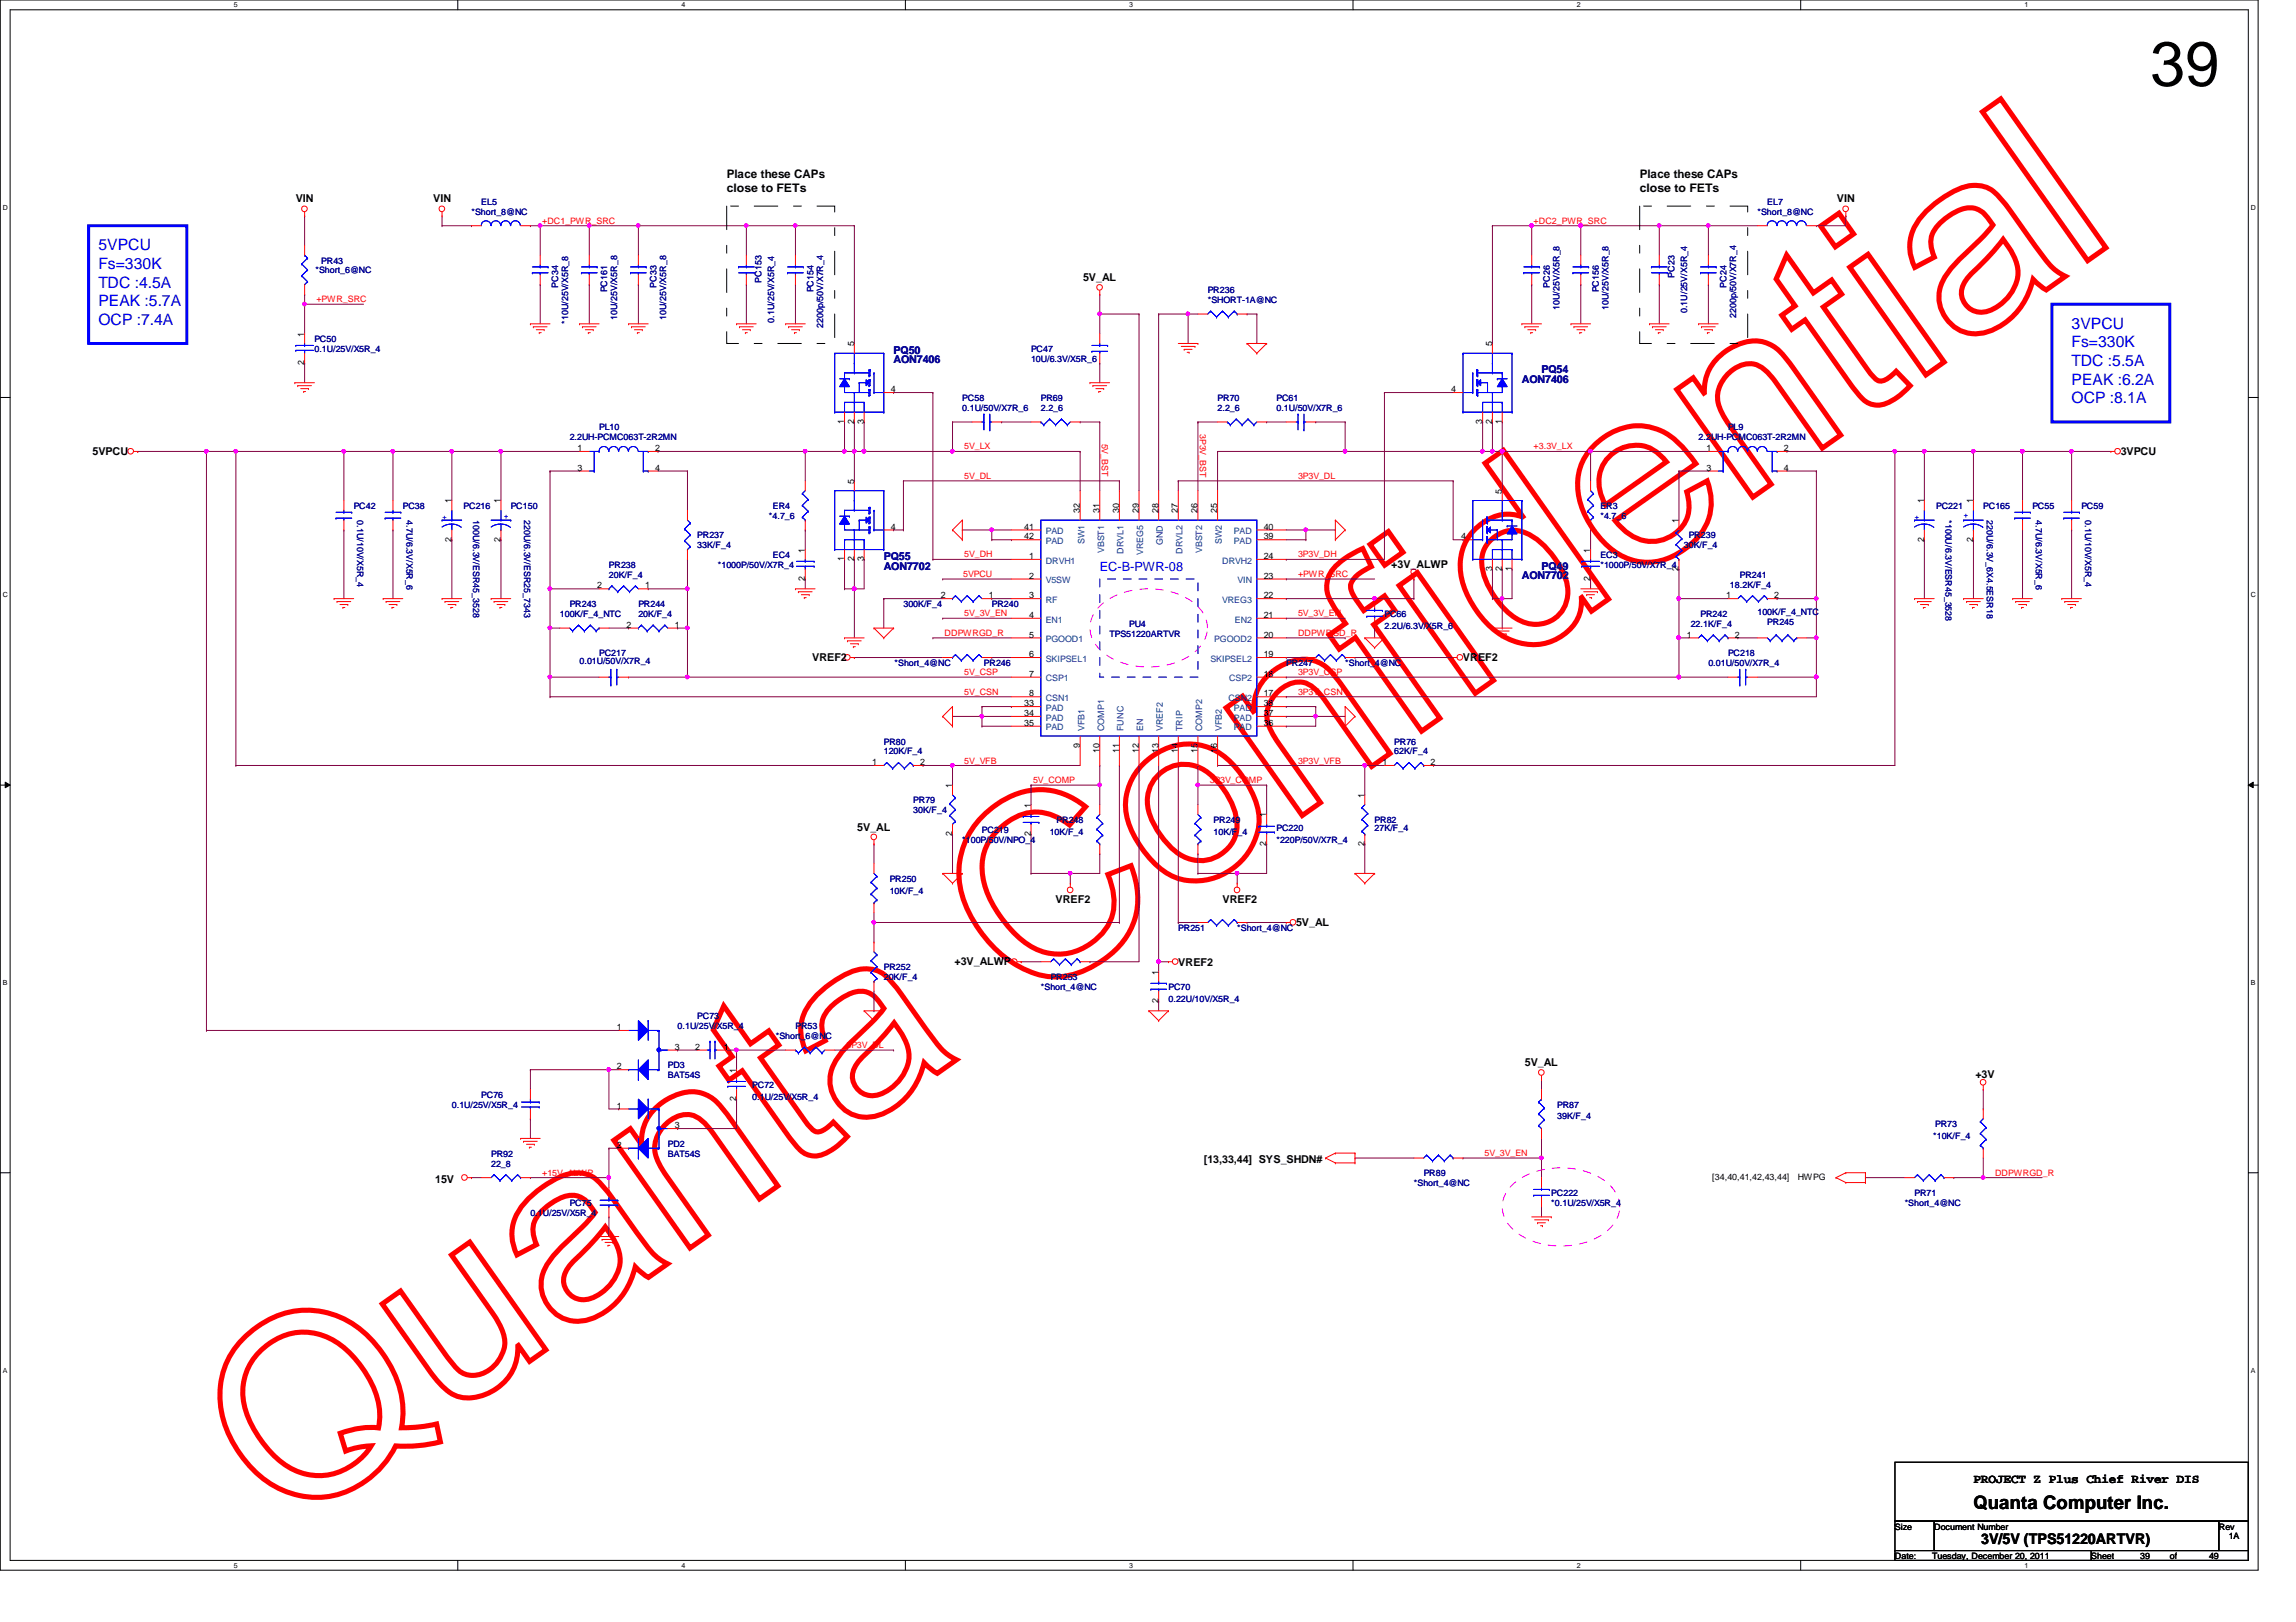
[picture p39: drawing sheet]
<svg xmlns="http://www.w3.org/2000/svg" width="297mm" height="210mm" viewBox="0 0 297 210" stroke-linecap="round" stroke-linejoin="round" font-family="sans-serif">
<defs><g id="words">
<text font-size="32.9" fill="#f00" x="36.6" y="198.7" transform="rotate(-35 36.6 198.7)">Quanta Confidential</text>
<text font-size="8.1" x="278.2" y="11.1">39</text>
<text font-size="2.4" x="255.3" y="195.3">Quanta Computer Inc.</text>
<g font-size="2" fill="#00f">
<text x="12.7" y="32.4">5VPCU</text>
<text x="12.7" y="34.8">Fs=330K</text>
<text x="12.7" y="37.2">TDC :4.5A</text>
<text x="12.7" y="39.6">PEAK :5.7A</text>
<text x="12.7" y="42">OCP :7.4A</text>
<text x="268" y="42.5">3VPCU</text>
<text x="268" y="45">Fs=330K</text>
<text x="268" y="47.4">TDC :5.5A</text>
<text x="268" y="49.8">PEAK :6.2A</text>
<text x="268" y="52.2">OCP :8.1A</text>
</g>
<text font-size="1.9" x="256.3" y="199.8">3V/5V (TPS51220ARTVR)</text>
<text font-size="1.7" fill="#00f" x="142.3" y="73.9">EC-B-PWR-08</text>
<text font-size="1.7" x="255.3" y="191.9">PROJECT Z Plus Chief River DIS</text>
<g font-size="1.5">
<text x="94" y="23">Place these CAPs</text>
<text x="212.1" y="23">Place these CAPs</text>
<text x="94" y="24.9">close to FETs</text>
<text x="212.1" y="24.9">close to FETs</text>
</g>
<g font-size="1.4">
<text x="38.3" y="26.2">VIN</text>
<text x="56" y="26.2">VIN</text>
<text x="237.7" y="26.2">VIN</text>
<text x="140.1" y="36.4">5V_AL</text>
<text x="12" y="58.8">5VPCU</text>
<text x="274.4" y="58.8">3VPCU</text>
<text x="180" y="73.4">+3V_ALWP</text>
<text x="105.1" y="85.5">VREF2</text>
<text x="189.3" y="85.5">VREF2</text>
<text x="110.9" y="107.5">5V_AL</text>
<text x="136.6" y="116.9">VREF2</text>
<text x="158.2" y="116.9">VREF2</text>
<text x="167.7" y="119.8">5V_AL</text>
<text x="123.5" y="124.9">+3V_ALWP</text>
<text x="152.4" y="125">VREF2</text>
<text x="197.3" y="138">5V_AL</text>
<text x="255.6" y="139.5">+3V</text>
<text x="56.3" y="153.1">15V</text>
<text x="155.7" y="150.5">[13,33,44] SYS_SHDN#</text>
</g>
<g font-size="1.4" fill="#000080">
<text x="115.6" y="45.8">PQ50</text>
<text x="115.6" y="47">AON7406</text>
<text x="196.9" y="49.6">AON7406</text>
<text x="199.4" y="48.3">PQ54</text>
<text x="114.3" y="72.4">PQ55</text>
<text x="114.3" y="73.7">AON7702</text>
<text x="196.9" y="75">AON7702</text>
<text x="199.4" y="73.7">PQ49</text>
</g>
<g font-size="1.1" fill="#000080">
<text x="61" y="27.8">*Short_8@NC</text>
<text x="62.3" y="26.5">EL5</text>
<text x="227.4" y="27.8">*Short_8@NC</text>
<text x="228.6" y="26.5">EL7</text>
<text x="40.8" y="35.4">*Short_6@NC</text>
<text x="41.6" y="34.1">PR43</text>
<text x="216.6" y="35.9" transform="rotate(-90 216.6 35.9)">PC23</text>
<text x="72.2" y="37.2" transform="rotate(-90 72.2 37.2)">PC34</text>
<text x="73.5" y="41.9" transform="rotate(-90 73.5 41.9)">*10U/25V/X5R_8</text>
<text x="78.6" y="37.8" transform="rotate(-90 78.6 37.8)">PC161</text>
<text x="79.8" y="41.4" transform="rotate(-90 79.8 41.4)">10U/25V/X5R_8</text>
<text x="84.9" y="37.2" transform="rotate(-90 84.9 37.2)">PC33</text>
<text x="86.2" y="41.4" transform="rotate(-90 86.2 41.4)">10U/25V/X5R_8</text>
<text x="98.5" y="36.6" transform="rotate(-90 98.5 36.6)">PC153</text>
<text x="100.2" y="41.8" transform="rotate(-90 100.2 41.8)">0.1U/25V/X5R_4</text>
<text x="105.2" y="37.8" transform="rotate(-90 105.2 37.8)">PC154</text>
<text x="156.2" y="37.9">PR236</text>
<text x="156.2" y="39.2">*SHORT-1A@NC</text>
<text x="200.5" y="37.2" transform="rotate(-90 200.5 37.2)">PC26</text>
<text x="201.8" y="40.1" transform="rotate(-90 201.8 40.1)">10U/25V/X5R_8</text>
<text x="206.8" y="37.8" transform="rotate(-90 206.8 37.8)">PC156</text>
<text x="208.1" y="40.1" transform="rotate(-90 208.1 40.1)">10U/25V/X5R_8</text>
<text x="218.3" y="40.5" transform="rotate(-90 218.3 40.5)">0.1U/25V/X5R_4</text>
<text x="223.3" y="37.2" transform="rotate(-90 223.3 37.2)">PC24</text>
<text x="224.6" y="41.1" transform="rotate(-90 224.6 41.1)">2200p/50V/X7R_4</text>
<text x="40.7" y="44.3">PC50</text>
<text x="40.7" y="45.6">0.1U/25V/X5R_4</text>
<text x="106.5" y="42.4" transform="rotate(-90 106.5 42.4)">2200p/50V/X7R_4</text>
<text x="133.4" y="45.6">PC47</text>
<text x="133.4" y="46.8">10U/6.3V/X5R_6</text>
<text x="124.5" y="51.9">PC58</text>
<text x="124.5" y="53.2">0.1U/50V/X7R_6</text>
<text x="134.7" y="51.9">PR69</text>
<text x="134.7" y="53.2">2.2_6</text>
<text x="157.5" y="51.9">PR70</text>
<text x="157.5" y="53.2">2.2_6</text>
<text x="165.1" y="51.9">PC61</text>
<text x="165.1" y="53.2">0.1U/50V/X7R_6</text>
<text x="73.7" y="57">2.2UH-PCMC063T-2R2MN</text>
<text x="77.5" y="55.7">PL10</text>
<text x="219.7" y="57">2.2UH-PCMC063T-2R2MN</text>
<text x="223.6" y="55.7">PL9</text>
<text x="45.8" y="65.9">PC42</text>
<text x="52.1" y="65.9">PC38</text>
<text x="60" y="65.9">PC216</text>
<text x="66.1" y="65.9">PC150</text>
<text x="100" y="65.9">ER4</text>
<text x="207" y="65.9">ER3</text>
<text x="250.5" y="65.9">PC221</text>
<text x="256.6" y="65.9">PC165</text>
<text x="262.9" y="65.9">PC55</text>
<text x="269.3" y="65.9">PC59</text>
<text x="46.2" y="67.3" transform="rotate(90 46.2 67.3)">0.1U/10V/X5R_4</text>
<text x="52.6" y="67.3" transform="rotate(90 52.6 67.3)">4.7U/6.3V/X5R_6</text>
<text x="61.2" y="67.3" transform="rotate(90 61.2 67.3)">100U/6.3V/ESR45_3528</text>
<text x="67.8" y="67.3" transform="rotate(90 67.8 67.3)">220U/6.3V/ESR25_7343</text>
<text x="90.2" y="69.7">PR237</text>
<text x="90.2" y="71">33K/F_4</text>
<text x="99.5" y="67.1">*4.7_6</text>
<text x="207" y="67.1">*4.7_6</text>
<text x="217.8" y="71">30K/F_4</text>
<text x="218.5" y="69.7">PR239</text>
<text x="251.7" y="67.3" transform="rotate(90 251.7 67.3)">*100U/6.3V/ESR45_3528</text>
<text x="257" y="67.3" transform="rotate(90 257 67.3)">220U/6.3V_6X4.5ESR18</text>
<text x="263.4" y="67.3" transform="rotate(90 263.4 67.3)">4.7U/6.3V/X5R_6</text>
<text x="269.7" y="67.3" transform="rotate(90 269.7 67.3)">0.1U/10V/X5R_4</text>
<text x="78.8" y="73.5">PR238</text>
<text x="78.8" y="74.8">20K/F_4</text>
<text x="92.9" y="73.5">*1000P/50V/X7R_4</text>
<text x="100" y="72.2">EC4</text>
<text x="207" y="72.2">EC3</text>
<text x="207" y="73.5">*1000P/50V/X7R_4</text>
<text x="223.8" y="76">18.2K/F_4</text>
<text x="225.1" y="74.8">PR241</text>
<text x="72.4" y="79.8">100K/F_4_NTC</text>
<text x="73.7" y="78.6">PR243</text>
<text x="82.6" y="78.6">PR244</text>
<text x="82.6" y="79.8">20K/F_4</text>
<text x="116.9" y="78.6">300K/F_4</text>
<text x="128.3" y="78.6">PR240</text>
<text x="143.5" y="82.4">TPS51220ARTVR</text>
<text x="146.1" y="81.1">PU4</text>
<text x="179.1" y="79.8">PC66</text>
<text x="179.1" y="81.4">2.2U/6.3V/X5R_6</text>
<text x="218.7" y="81.1">22.1K/F_4</text>
<text x="220" y="79.8">PR242</text>
<text x="227.4" y="79.6">100K/F_4_NTC</text>
<text x="228.6" y="80.9">PR245</text>
<text x="75" y="85.9">0.01U/50V/X7R_4</text>
<text x="77.5" y="84.9">PC217</text>
<text x="115.7" y="86.2">*Short_4@NC</text>
<text x="127.3" y="86.2">PR246</text>
<text x="166.4" y="86.2">PR247</text>
<text x="174" y="86.2">*Short_4@NC</text>
<text x="221" y="86.2">0.01U/50V/X7R_4</text>
<text x="223.6" y="84.9">PC218</text>
<text x="114.3" y="96.4">PR80</text>
<text x="114.3" y="97.6">120K/F_4</text>
<text x="180.4" y="96.4">PR76</text>
<text x="180.4" y="97.6">62K/F_4</text>
<text x="118.1" y="104">PR79</text>
<text x="118.1" y="105.2">30K/F_4</text>
<text x="127" y="107.8">PC219</text>
<text x="136.7" y="106.5">PR248</text>
<text x="157" y="106.5">PR249</text>
<text x="165.1" y="107.5">PC220</text>
<text x="177.8" y="106.5">PR82</text>
<text x="177.8" y="107.5">27K/F_4</text>
<text x="124.5" y="109.1">*100P/50V/NPO_4</text>
<text x="135.8" y="108">10K/F_4</text>
<text x="157" y="108">10K/F_4</text>
<text x="165.1" y="109.1">*220P/50V/X7R_4</text>
<text x="115.1" y="114.1">PR250</text>
<text x="115.1" y="115.7">10K/F_4</text>
<text x="114.3" y="125.6">PR252</text>
<text x="152.4" y="120.5">PR251</text>
<text x="160.1" y="120.5">*Short_4@NC</text>
<text x="90.2" y="131.9">PC73</text>
<text x="114.3" y="126.8">20K/F_4</text>
<text x="134.7" y="128.1">*Short_4@NC</text>
<text x="135.9" y="126.8">PR253</text>
<text x="151.2" y="128.1">PC70</text>
<text x="151.2" y="129.6">0.22U/10V/X5R_4</text>
<text x="87.7" y="133.2">0.1U/25V/X5R_4</text>
<text x="100.4" y="134.5">*Short_6@NC</text>
<text x="102.9" y="133.2">PR53</text>
<text x="58.5" y="143.3">0.1U/25V/X5R_4</text>
<text x="62.3" y="142.1">PC76</text>
<text x="86.4" y="138.3">PD3</text>
<text x="86.4" y="139.5">BAT54S</text>
<text x="97.3" y="140.8">PC72</text>
<text x="97.3" y="142.3">0.1U/25V/X5R_4</text>
<text x="201.5" y="143.3">PR87</text>
<text x="63.5" y="149.7">PR92</text>
<text x="86.4" y="148.4">PD2</text>
<text x="86.4" y="149.7">BAT54S</text>
<text x="201.5" y="144.9">39K/F_4</text>
<text x="250.1" y="147.4">*10K/F_4</text>
<text x="250.4" y="145.9">PR73</text>
<text x="63.5" y="151">22_8</text>
<text x="182.9" y="153.5">*Short_4@NC</text>
<text x="184.2" y="152.2">PR89</text>
<text x="200.7" y="154.8">PC222</text>
<text x="247.7" y="154.8">PR71</text>
<text x="68.6" y="157.3">0.1U/25V/X5R_4</text>
<text x="73.7" y="156">PC75</text>
<text x="200.7" y="156">*0.1U/25V/X5R_4</text>
<text x="246.4" y="156">*Short_4@NC</text>
</g>
<g font-size="1.1" fill="#f00">
<text x="70.1" y="29">+DC1_PWR_SRC</text>
<text x="198.4" y="29">+DC2_PWR_SRC</text>
<text x="40.9" y="39.1">+PWR_SRC</text>
<text x="124.8" y="58.2">5V_LX</text>
<text x="142.5" y="57.4" transform="rotate(90 142.5 57.4)">5V_BST</text>
<text x="155.2" y="56.1" transform="rotate(90 155.2 56.1)">3P3V_BST</text>
<text x="198.4" y="58.2">+3.3V_LX</text>
<text x="124.8" y="62">5V_DL</text>
<text x="167.9" y="62">3P3V_DL</text>
<text x="124.6" y="74.7">5VPCU</text>
<text x="124.8" y="72.1">5V_DH</text>
<text x="167.9" y="74.7">+PWR_SRC</text>
<text x="167.9" y="72.1">3P3V_DH</text>
<text x="122.2" y="82.3">DDPWRGD_R</text>
<text x="124.8" y="79.8">5V_3V_EN</text>
<text x="167.9" y="82.3">DDPWRGD_R</text>
<text x="167.9" y="79.8">5V_3V_EN</text>
<text x="124.8" y="87.4">5V_CSP</text>
<text x="124.8" y="89.9">5V_CSN</text>
<text x="167.9" y="87.4">3P3V_CSP</text>
<text x="167.9" y="89.9">3P3V_CSN</text>
<text x="124.8" y="98.8">5V_VFB</text>
<text x="133.6" y="101.3">5V_COMP</text>
<text x="156.5" y="101.3">3P3V_COMP</text>
<text x="167.9" y="98.8">3P3V_VFB</text>
<text x="109.5" y="135.6">3P3V_DL</text>
<text x="192.1" y="149.6">5V_3V_EN</text>
<text x="70.1" y="152.1">+15V_ALWP</text>
<text x="258.1" y="152.1">DDPWRGD_R</text>
</g>
<g font-size="1.1">
<text x="39.4" y="47.2" transform="rotate(-90 39.4 47.2)">2</text>
<text x="39.4" y="43.6" transform="rotate(-90 39.4 43.6)">1</text>
<text x="110.5" y="44.8" transform="rotate(-90 110.5 44.8)">5</text>
<text x="193" y="44.8" transform="rotate(-90 193 44.8)">5</text>
<text x="115.2" y="50.8">4</text>
<text x="187.7" y="50.8">4</text>
<text x="74.7" y="58.4">1</text>
<text x="84.7" y="58.4">2</text>
<text x="109.2" y="54.9" transform="rotate(-90 109.2 54.9)">1</text>
<text x="110.5" y="54.9" transform="rotate(-90 110.5 54.9)">2</text>
<text x="111.8" y="54.9" transform="rotate(-90 111.8 54.9)">3</text>
<text x="191.8" y="54.9" transform="rotate(-90 191.8 54.9)">3</text>
<text x="193" y="54.9" transform="rotate(-90 193 54.9)">2</text>
<text x="194.3" y="54.9" transform="rotate(-90 194.3 54.9)">1</text>
<text x="220.8" y="58.4">1</text>
<text x="230.8" y="58.4">2</text>
<text x="58.4" y="65.2" transform="rotate(-90 58.4 65.2)">1</text>
<text x="64.8" y="65.2" transform="rotate(-90 64.8 65.2)">1</text>
<text x="74.7" y="60.9">3</text>
<text x="84.7" y="60.9">4</text>
<text x="110.5" y="62.6" transform="rotate(-90 110.5 62.6)">5</text>
<text x="194.3" y="63.9" transform="rotate(-90 194.3 63.9)">5</text>
<text x="220.8" y="60.9">3</text>
<text x="230.8" y="60.9">4</text>
<text x="248.9" y="65.2" transform="rotate(-90 248.9 65.2)">1</text>
<text x="255.3" y="65.2" transform="rotate(-90 255.3 65.2)">1</text>
<text x="58.4" y="70.1" transform="rotate(-90 58.4 70.1)">2</text>
<text x="64.8" y="70.1" transform="rotate(-90 64.8 70.1)">2</text>
<text x="104.1" y="71.5" transform="rotate(-90 104.1 71.5)">1</text>
<text x="115.2" y="68.5">4</text>
<text x="132.5" y="68.5">41</text>
<text x="132.5" y="69.8">42</text>
<text x="139.7" y="66.4" transform="rotate(-90 139.7 66.4)">32</text>
<text x="142.2" y="66.4" transform="rotate(-90 142.2 66.4)">31</text>
<text x="144.8" y="66.4" transform="rotate(-90 144.8 66.4)">30</text>
<text x="147.3" y="66.4" transform="rotate(-90 147.3 66.4)">29</text>
<text x="149.9" y="66.4" transform="rotate(-90 149.9 66.4)">28</text>
<text x="152.4" y="66.4" transform="rotate(-90 152.4 66.4)">27</text>
<text x="154.9" y="66.4" transform="rotate(-90 154.9 66.4)">26</text>
<text x="157.5" y="66.4" transform="rotate(-90 157.5 66.4)">25</text>
<text x="163.5" y="69.8">39</text>
<text x="163.5" y="68.5">40</text>
<text x="189" y="69.8">4</text>
<text x="205.7" y="71.5" transform="rotate(-90 205.7 71.5)">1</text>
<text x="217.2" y="67.7" transform="rotate(-90 217.2 67.7)">1</text>
<text x="248.9" y="70.1" transform="rotate(-90 248.9 70.1)">2</text>
<text x="255.3" y="70.1" transform="rotate(-90 255.3 70.1)">2</text>
<text x="77.3" y="76.2">2</text>
<text x="83.5" y="76.2">1</text>
<text x="104.1" y="75.2" transform="rotate(-90 104.1 75.2)">2</text>
<text x="109.2" y="72.6" transform="rotate(-90 109.2 72.6)">1</text>
<text x="110.5" y="72.6" transform="rotate(-90 110.5 72.6)">2</text>
<text x="111.8" y="72.6" transform="rotate(-90 111.8 72.6)">3</text>
<text x="121.7" y="77.4">2</text>
<text x="127.9" y="77.4">1</text>
<text x="133.1" y="72.3">1</text>
<text x="133.1" y="74.9">2</text>
<text x="133.1" y="77.4">3</text>
<text x="163.5" y="77.4">22</text>
<text x="163.5" y="74.9">23</text>
<text x="163.5" y="72.3">24</text>
<text x="193" y="73.9" transform="rotate(-90 193 73.9)">3</text>
<text x="194.3" y="73.9" transform="rotate(-90 194.3 73.9)">2</text>
<text x="195.6" y="73.9" transform="rotate(-90 195.6 73.9)">1</text>
<text x="205.7" y="75.2" transform="rotate(-90 205.7 75.2)">2</text>
<text x="217.2" y="73.9" transform="rotate(-90 217.2 73.9)">2</text>
<text x="223.3" y="77.4">1</text>
<text x="229.5" y="77.4">2</text>
<text x="81.1" y="81.2">2</text>
<text x="87.3" y="81.2">1</text>
<text x="133.1" y="80">4</text>
<text x="133.1" y="82.5">5</text>
<text x="163.5" y="82.5">20</text>
<text x="163.5" y="80">21</text>
<text x="218.2" y="82.5">1</text>
<text x="224.4" y="82.5">2</text>
<text x="133.1" y="85">6</text>
<text x="133.1" y="87.6">7</text>
<text x="163.5" y="87.6">18</text>
<text x="163.5" y="85">19</text>
<text x="132.5" y="91.4">33</text>
<text x="132.5" y="92.7">34</text>
<text x="132.5" y="93.9">35</text>
<text x="133.1" y="90.1">8</text>
<text x="163.5" y="90.1">17</text>
<text x="163.5" y="93.9">36</text>
<text x="163.5" y="92.7">37</text>
<text x="163.5" y="91.4">38</text>
<text x="112.8" y="99">1</text>
<text x="119" y="99">2</text>
<text x="123.2" y="102" transform="rotate(-90 123.2 102)">1</text>
<text x="139.7" y="96.8" transform="rotate(-90 139.7 96.8)">9</text>
<text x="142.2" y="97.4" transform="rotate(-90 142.2 97.4)">10</text>
<text x="144.8" y="97.4" transform="rotate(-90 144.8 97.4)">11</text>
<text x="147.3" y="97.4" transform="rotate(-90 147.3 97.4)">12</text>
<text x="149.9" y="97.4" transform="rotate(-90 149.9 97.4)">13</text>
<text x="152.4" y="97.4" transform="rotate(-90 152.4 97.4)">14</text>
<text x="154.9" y="97.4" transform="rotate(-90 154.9 97.4)">15</text>
<text x="157.5" y="97.4" transform="rotate(-90 157.5 97.4)">16</text>
<text x="178.9" y="99">1</text>
<text x="185.1" y="99">2</text>
<text x="133.3" y="104.5" transform="rotate(-90 133.3 104.5)">1</text>
<text x="163.8" y="105.8" transform="rotate(-90 163.8 105.8)">1</text>
<text x="176.5" y="103.3" transform="rotate(-90 176.5 103.3)">1</text>
<text x="123.2" y="108.2" transform="rotate(-90 123.2 108.2)">2</text>
<text x="133.3" y="108.2" transform="rotate(-90 133.3 108.2)">2</text>
<text x="163.8" y="109.5" transform="rotate(-90 163.8 109.5)">2</text>
<text x="176.5" y="109.5" transform="rotate(-90 176.5 109.5)">2</text>
<text x="149.9" y="129.8" transform="rotate(-90 149.9 129.8)">2</text>
<text x="149.9" y="126.1" transform="rotate(-90 149.9 126.1)">1</text>
<text x="79.8" y="133.3">1</text>
<text x="87.3" y="135.8">3</text>
<text x="90" y="135.8">2</text>
<text x="93.6" y="135.8">1</text>
<text x="79.8" y="138.4">2</text>
<text x="79.8" y="143.5">1</text>
<text x="95.2" y="142.5" transform="rotate(-90 95.2 142.5)">2</text>
<text x="95.2" y="138.8" transform="rotate(-90 95.2 138.8)">1</text>
<text x="79.8" y="148.5">2</text>
<text x="87.3" y="146">3</text>
<text x="221.5" y="152.7">[34,40,41,42,43,44]</text>
<text x="232.6" y="152.7">HWPG</text>
<text x="245.1" y="198">Size</text>
<text x="250.2" y="198">Document Number</text>
<text x="287.1" y="198">Rev</text>
<text x="245.1" y="201.8">Date:</text>
<text x="250" y="201.8">Tuesday, December 20, 2011</text>
<text x="270.5" y="201.8">Sheet</text>
<text x="276.9" y="201.8">39</text>
<text x="280.7" y="201.8">of</text>
<text x="285.8" y="201.8">49</text>
<text x="288.3" y="199.2">1A</text>
</g>
<g font-size="1.1" fill="#00f">
<text x="57.2" y="67.3">+</text>
<text x="65.2" y="67.1">+</text>
<text x="247.7" y="67.3">+</text>
<text x="254" y="67">+</text>
</g>
<g font-size="1.1" fill="#004080">
<text x="135.3" y="69.1">PAD</text>
<text x="135.3" y="70.4">PAD</text>
<text x="140.3" y="70.4" transform="rotate(-90 140.3 70.4)">SW1</text>
<text x="142.8" y="71.6" transform="rotate(-90 142.8 71.6)">VBST1</text>
<text x="145.4" y="71.7" transform="rotate(-90 145.4 71.7)">DRVL1</text>
<text x="147.9" y="71.8" transform="rotate(-90 147.9 71.8)">VREG5</text>
<text x="150.4" y="70.5" transform="rotate(-90 150.4 70.5)">GND</text>
<text x="153" y="71.7" transform="rotate(-90 153 71.7)">DRVL2</text>
<text x="155.5" y="71.6" transform="rotate(-90 155.5 71.6)">VBST2</text>
<text x="158.1" y="70.4" transform="rotate(-90 158.1 70.4)">SW2</text>
<text x="159.6" y="70.4">PAD</text>
<text x="159.6" y="69.1">PAD</text>
<text x="135.3" y="72.9">DRVH1</text>
<text x="135.3" y="75.5">V5SW</text>
<text x="158.1" y="72.9">DRVH2</text>
<text x="160.1" y="75.5">VIN</text>
<text x="135.3" y="78">RF</text>
<text x="135.3" y="80.6">EN1</text>
<text x="135.3" y="83.1">PGOOD1</text>
<text x="157.1" y="83.1">PGOOD2</text>
<text x="158.1" y="78">VREG3</text>
<text x="159.8" y="80.6">EN2</text>
<text x="135.3" y="85.6">SKIPSEL1</text>
<text x="135.3" y="88.2">CSP1</text>
<text x="156.6" y="85.6">SKIPSEL2</text>
<text x="159" y="88.2">CSP2</text>
<text x="135.3" y="90.7">CSN1</text>
<text x="135.3" y="92">PAD</text>
<text x="135.3" y="93.3">PAD</text>
<text x="135.3" y="94.5">PAD</text>
<text x="140.3" y="94.6" transform="rotate(-90 140.3 94.6)">VFB1</text>
<text x="142.8" y="94.6" transform="rotate(-90 142.8 94.6)">COMP1</text>
<text x="145.4" y="94.6" transform="rotate(-90 145.4 94.6)">FUNC</text>
<text x="147.9" y="94.6" transform="rotate(-90 147.9 94.6)">EN</text>
<text x="150.4" y="94.6" transform="rotate(-90 150.4 94.6)">VREF2</text>
<text x="153" y="94.6" transform="rotate(-90 153 94.6)">TRIP</text>
<text x="155.5" y="94.6" transform="rotate(-90 155.5 94.6)">COMP2</text>
<text x="158.1" y="94.6" transform="rotate(-90 158.1 94.6)">VFB2</text>
<text x="158.9" y="90.7">CSN2</text>
<text x="159.6" y="94.5">PAD</text>
<text x="159.6" y="93.3">PAD</text>
<text x="159.6" y="92">PAD</text>
</g>
<g font-size=".9">
<text x="30.3" y=".9">5</text>
<text x="88.2" y=".9">4</text>
<text x="146.1" y=".9">3</text>
<text x="204" y=".9">2</text>
<text x="261.9" y=".9">1</text>
<text x=".4" y="27.1">D</text>
<text x="291.2" y="27.1">D</text>
<text x=".4" y="77.3">C</text>
<text x="291.2" y="77.3">C</text>
<text x=".4" y="127.5">B</text>
<text x="291.2" y="127.5">B</text>
<text x=".4" y="177.6">A</text>
<text x="291.2" y="177.6">A</text>
<text x="30.3" y="202.9">5</text>
<text x="88.2" y="202.9">4</text>
<text x="146.1" y="202.9">3</text>
<text x="204" y="202.9">2</text>
<text x="261.9" y="202.9">1</text>
</g>
</g></defs>
<path d="M0 0h292.1v203.2h-292.1zM1.3 1.3h289.6v200.6h-289.6z" fill="none" stroke="#000" stroke-width=".13"/>
<g fill="#fff">
<path d="M30.3 .1h.5v1h-.5z"/>
<path d="M30.3 202.1h.5v1h-.5z"/>
</g>
<path d="M59.2 0v1.3M59.2 201.9v1.3" fill="none" stroke="#000" stroke-width=".13"/>
<g fill="#fff">
<path d="M88.2 .1h.5v1h-.5z"/>
<path d="M88.2 202.1h.5v1h-.5z"/>
</g>
<path d="M117.1 0v1.3M117.1 201.9v1.3" fill="none" stroke="#000" stroke-width=".13"/>
<g fill="#fff">
<path d="M146.1 .1h.5v1h-.5z"/>
<path d="M146.1 202.1h.5v1h-.5z"/>
</g>
<path d="M175 0v1.3M175 201.9v1.3" fill="none" stroke="#000" stroke-width=".13"/>
<g fill="#fff">
<path d="M204 .1h.5v1h-.5z"/>
<path d="M204 202.1h.5v1h-.5z"/>
</g>
<path d="M233 0v1.3M233 201.9v1.3" fill="none" stroke="#000" stroke-width=".13"/>
<g fill="#fff">
<path d="M261.9 .1h.5v1h-.5z"/>
<path d="M261.9 202.1h.5v1h-.5z"/>
<path d="M.4 26.3h.6v1h-.6z"/>
<path d="M291.2 26.3h.6v1h-.6z"/>
<path d="M.4 76.5h.6v1h-.6z"/>
<path d="M291.2 76.5h.6v1h-.6z"/>
</g>
<path d="M0 51.4h1.3M290.9 51.4h1.2" fill="none" stroke="#000" stroke-width=".13"/>
<g fill="#fff">
<path d="M.4 126.7h.6v1h-.6z"/>
<path d="M291.2 126.7h.6v1h-.6z"/>
</g>
<path d="M0 101.6h1.3M.7 101.2l.6 .4-.6 .3zM290.9 101.6l.6-.4v.7zM290.9 101.6h1.2" fill="none" stroke="#000" stroke-width=".13"/>
<path d="M.7 101.2l.6 .4-.6 .3zM290.9 101.6l.6-.4v.7z" fill="#000"/>
<g fill="#fff">
<path d="M.4 176.8h.5v1h-.5z"/>
<path d="M291.2 176.8h.6v1h-.6z"/>
</g>
<path d="M0 151.8h1.3M290.9 151.8h1.2" fill="none" stroke="#000" stroke-width=".13"/>
<path d="M110.5 58.4h.1M110.5 58.4v3.8M205.8 58.4h.1M205.8 58.4h15.2" fill="none" stroke="#800040" stroke-width=".13"/>
<path d="M205.6 58.2h.3l.1 .2-.1 .2h-.2h-.1z" fill-rule="evenodd" fill="#f0f"/>
<path d="M205.6 58.2h.3l.1 .2-.1 .2h-.2h-.1z" fill="none" stroke="#f0f" stroke-width=".13"/>
<path d="M235 82.5h.1M235 82.5v5.1" fill="none" stroke="#800040" stroke-width=".13"/>
<path d="M234.8 87.4h.3l.1 .2-.1 .2h-.2h-.1z" fill-rule="evenodd" fill="#f0f"/>
<path d="M234.8 87.4h.3l.1 .2-.1 .2h-.2h-.1z" fill="none" stroke="#f0f" stroke-width=".13"/>
<path d="M234.8 82.4h.3l.1 .1-.1 .2-.2 .1-.1-.1z" fill-rule="evenodd" fill="#f0f"/>
<path d="M234.8 82.4h.3l.1 .1-.1 .2-.2 .1-.1-.1z" fill="none" stroke="#f0f" stroke-width=".13"/>
<path d="M217.2 77.5h.1M217.2 77.5v5" fill="none" stroke="#800040" stroke-width=".13"/>
<path d="M217 82.4h.3l.1 .1-.1 .2-.1 .1-.2-.1z" fill-rule="evenodd" fill="#f0f"/>
<path d="M217 82.4h.3l.1 .1-.1 .2-.1 .1-.2-.1z" fill="none" stroke="#f0f" stroke-width=".13"/>
<path d="M221 29.2h.1M221 29.2h6.4M113.1 119.4h.1M113.1 118.1v1.3M94 135.9h.1M94 135.9h1.3" fill="none" stroke="#800040" stroke-width=".13"/>
<path d="M220.8 29h.4v.2v.1l-.2 .1-.2-.1z" fill-rule="evenodd" fill="#f0f"/>
<path d="M220.8 29h.4v.2v.1l-.2 .1-.2-.1z" fill="none" stroke="#f0f" stroke-width=".13"/>
<path d="M76.2 29.2h.1M76.2 29.2h6.4M96.6 29.2h.1M96.6 29.2h6.3M193.1 29.2h.1M193.1 29.2v15.2" fill="none" stroke="#800040" stroke-width=".13"/>
<path d="M82.4 29h.3l.1 .2-.1 .1-.2 .1-.1-.1z" fill-rule="evenodd" fill="#f0f"/>
<path d="M82.4 29h.3l.1 .2-.1 .1-.2 .1-.1-.1z" fill="none" stroke="#f0f" stroke-width=".13"/>
<path d="M76 29h.4l.1 .2-.1 .1-.2 .1-.2-.1z" fill-rule="evenodd" fill="#f0f"/>
<path d="M76 29h.4l.1 .2-.1 .1-.2 .1-.2-.1z" fill="none" stroke="#f0f" stroke-width=".13"/>
<path d="M39.4 27.9h.1M39.4 39.4h.1M39.4 27.9v3.8M39.4 39.4v3.8" fill="none" stroke="#800040" stroke-width=".13"/>
<path d="M39.2 39.2h.3l.1 .1-.1 .2-.1 .1-.2-.1z" fill-rule="evenodd" fill="#f0f"/>
<path d="M39.2 39.2h.3l.1 .1-.1 .2-.1 .1-.2-.1z" fill="none" stroke="#f0f" stroke-width=".13"/>
<g fill="none" stroke="#800040" stroke-width=".13">
<path d="M39.4 39.4h.1M39.4 38.1h.1M39.4 38.1v1.3M39.4 39.4h7.6M96.6 36.8h.1M96.6 29.2h.1M96.6 29.2v3.8M96.6 36.8v5.1M39.4 47h.1M39.4 47v2.5M120.7 82.5h.1M120.7 82.5h10.1"/>
<path d="M26.7 133.3h.1M26.7 133.3h53.3M113.1 130.8h.1M113.1 128.3v2.5"/>
</g>
<path d="M96.4 29h.3l.1 .2-.1 .1-.2 .1-.1-.1z" fill-rule="evenodd" fill="#f0f"/>
<path d="M96.4 29h.3l.1 .2-.1 .1-.2 .1-.1-.1z" fill="none" stroke="#f0f" stroke-width=".13"/>
<path d="M102.9 36.8h.1M102.9 29.2h.1M102.9 29.2v3.8M102.9 36.8v5.1" fill="none" stroke="#800040" stroke-width=".13"/>
<path d="M102.7 29h.3l.1 .2-.1 .1-.1 .1-.2-.1z" fill-rule="evenodd" fill="#f0f"/>
<path d="M102.7 29h.3l.1 .2-.1 .1-.1 .1-.2-.1z" fill="none" stroke="#f0f" stroke-width=".13"/>
<path d="M76.2 29.2h.1M76.2 36.8h.1M76.2 29.2v3.8M76.2 36.8v5.1M82.6 29.2h.1M82.6 36.8h.1M82.6 29.2v3.8M82.6 36.8v5.1M113.1 119.4h31.7M144.8 119.4h.1" fill="none" stroke="#800040" stroke-width=".13"/>
<path d="M112.9 119.2h.3l.1 .1-.1 .2-.2 .1-.1-.1z" fill-rule="evenodd" fill="#f0f"/>
<path d="M112.9 119.2h.3l.1 .1-.1 .2-.2 .1-.1-.1z" fill="none" stroke="#f0f" stroke-width=".13"/>
<path d="M177.8 77.5h5.1M182.9 77.5h.1M144.8 99.1h.1M144.8 99.1v20.3M113.1 119.4v2.5M113.1 121.9h.1" fill="none" stroke="#800040" stroke-width=".13"/>
<path d="M177.6 77.3h.4l.1 .1-.1 .2-.2 .1-.2-.1z" fill-rule="evenodd" fill="#f0f"/>
<path d="M177.6 77.3h.4l.1 .1-.1 .2-.2 .1-.2-.1z" fill="none" stroke="#f0f" stroke-width=".13"/>
<g fill="none" stroke="#800040" stroke-width=".13">
<path d="M82.6 29.2h14M96.6 29.2h.1M102.9 29.2h.1M102.9 29.2h7.6M110.5 29.2h.1M110.5 29.2v15.2M30.5 58.4h.1M30.5 58.4h14M149.9 40.6h.1M149.9 40.6v22.9M166.4 68.6h2.5M168.9 68.6h.1"/>
<path d="M182.9 74.9h.1M182.9 74.9v2.6M147.4 99.1h.1M147.4 99.1v25.4h-6.4M113.1 109.2h.1M113.1 109.2v2.6M155 113h.1M155 113h5.1M141 124.5h.1"/>
</g>
<path d="M30.3 58.2h.4v.2v.2h-.2h-.2z" fill-rule="evenodd" fill="#f0f"/>
<path d="M30.3 58.2h.4v.2v.2h-.2h-.2z" fill="none" stroke="#f0f" stroke-width=".13"/>
<path d="M104.2 58.4h.1M104.2 58.4h5.1" fill="none" stroke="#800040" stroke-width=".13"/>
<path d="M109.1 58.2h.3l.1 .2-.1 .2h-.2h-.1z" fill-rule="evenodd" fill="#f0f"/>
<path d="M109.1 58.2h.3l.1 .2-.1 .2h-.2h-.1z" fill="none" stroke="#f0f" stroke-width=".13"/>
<path d="M104 58.2h.3l.1 .2-.1 .2h-.2h-.1z" fill-rule="evenodd" fill="#f0f"/>
<path d="M104 58.2h.3l.1 .2-.1 .2h-.2h-.1z" fill="none" stroke="#f0f" stroke-width=".13"/>
<path d="M166.4 69.8h2.5M168.9 69.8h.1M168.9 68.6h.1M168.9 68.6v1.2M132.1 124.5h.1M132.1 124.5h2.6" fill="none" stroke="#800040" stroke-width=".13"/>
<path d="M168.8 68.4h.3l.1 .1-.1 .2-.2 .1-.1-.1z" fill-rule="evenodd" fill="#f0f"/>
<path d="M168.8 68.4h.3l.1 .1-.1 .2-.2 .1-.1-.1z" fill="none" stroke="#f0f" stroke-width=".13"/>
<g fill="none" stroke="#800040" stroke-width=".13">
<path d="M194.3 58.4h.1M194.3 58.4v5.1M168.9 68.6h3.9M172.8 68.6h.1M255.3 69.8h.1M255.3 69.8v7.7M88.9 81.3h.1M88.9 81.3v6.3M166.4 82.5h7.6M174 82.5h.1M78.8 138.4h.1M78.8 138.4v5.1"/>
<path d="M87.7 135.9h.1M87.7 135.9h2.5M95.3 135.9h.1M95.3 135.9v2.5M78.8 157.5h.1M78.8 157.5v2.5M95.3 142.2h.1M95.3 142.2v3.8"/>
</g>
<path d="M95.1 135.7h.3l.1 .1-.1 .2-.2 .1-.1-.1z" fill-rule="evenodd" fill="#f0f"/>
<path d="M95.1 135.7h.3l.1 .1-.1 .2-.2 .1-.1-.1z" fill="none" stroke="#f0f" stroke-width=".13"/>
<g fill="none" stroke="#800040" stroke-width=".13">
<path d="M30.5 58.4h.1M30.5 58.4v40.7M153.7 40.6h.1M153.7 40.6v3.8M153.7 40.6h1.3M30.5 99.1h.1M30.5 99.1h82.6M68.6 138.4h.1M68.6 138.4v2.6M61 152.4h.1M61 152.4h1.3M68.6 144.8h.1"/>
<path d="M68.6 144.8v2.5M87.7 146h.1M87.7 146h7.6"/>
</g>
<path d="M153.5 40.4h.3l.1 .2-.1 .2-.1 .1-.2-.1z" fill-rule="evenodd" fill="#f0f"/>
<path d="M153.5 40.4h.3l.1 .2-.1 .2-.1 .1-.2-.1z" fill="none" stroke="#f0f" stroke-width=".13"/>
<path d="M176.6 99.1h.1M176.6 99.1h2.5M176.6 99.1v3.8" fill="none" stroke="#800040" stroke-width=".13"/>
<path d="M176.4 98.9h.3l.1 .1-.1 .2-.2 .1-.1-.1z" fill-rule="evenodd" fill="#f0f"/>
<path d="M176.4 98.9h.3l.1 .1-.1 .2-.2 .1-.1-.1z" fill="none" stroke="#f0f" stroke-width=".13"/>
<g fill="none" stroke="#800040" stroke-width=".13">
<path d="M162.6 40.6h.1M162.6 40.6v3.8M179.1 50.8h.1M179.1 50.8v21.6h-12.7M88.9 61h.1M88.9 61v5M116.9 68.6h.1M116.9 62.2v6.4M122 74.9h.1M122 74.9h8.8M128.3 68.6h.1M128.3 68.6h2.5"/>
<path d="M166.4 74.9h.1M166.4 72.4h.1M166.4 74.9h11.4M119.4 99.1h.1M119.4 99.1h3.8M123.2 99.1h.1M123.2 99.1v2.5M142.3 99.1h.1M142.3 99.1v5M157.5 99.1h.1M157.5 99.1h19.1M166.4 85.1h.1"/>
<path d="M166.4 87.6h.1M166.4 85.1h2.5M166.4 87.6h50.8M217.2 82.5h.1M217.2 82.5h1.3M133.4 113h.1M133.4 113h5.1M142.3 101.6h.1M176.6 109.2h.1M176.6 109.2v3.8M149.9 129.5h.1M149.9 129.5v1.3"/>
</g>
<path d="M123 98.9h.4v.1v.2l-.2 .1-.2-.1z" fill-rule="evenodd" fill="#f0f"/>
<path d="M123 98.9h.4v.1v.2l-.2 .1-.2-.1z" fill="none" stroke="#f0f" stroke-width=".13"/>
<path d="M157.5 58.4h.1M170.2 54.6h.1M170.2 54.6h3.8M174 54.6h.1M174 54.6v3.8h-16.5M193.1 58.4h.1M193.1 58.4h1.2M194.3 77.5v3.8M123.2 99.1h.1M123.2 99.1h16.5M194.3 81.3h.1" fill="none" stroke="#800040" stroke-width=".13"/>
<path d="M194.2 58.2h.3l.1 .2-.1 .2h-.2h-.1z" fill-rule="evenodd" fill="#f0f"/>
<path d="M194.2 58.2h.3l.1 .2-.1 .2h-.2h-.1z" fill="none" stroke="#f0f" stroke-width=".13"/>
<path d="M174 58.4h.1M174 58.4h19.1M191.8 58.4h.1" fill="none" stroke="#800040" stroke-width=".13"/>
<path d="M191.6 58.2h.3l.1 .2-.1 .2h-.1h-.2z" fill-rule="evenodd" fill="#f0f"/>
<path d="M191.6 58.2h.3l.1 .2-.1 .2h-.1h-.2z" fill="none" stroke="#f0f" stroke-width=".13"/>
<path d="M173.8 58.2h.4v.2v.2h-.2h-.2z" fill-rule="evenodd" fill="#f0f"/>
<path d="M173.8 58.2h.4v.2v.2h-.2h-.2z" fill="none" stroke="#f0f" stroke-width=".13"/>
<path d="M255.3 58.4h.1M255.3 58.4h6.4" fill="none" stroke="#800040" stroke-width=".13"/>
<path d="M261.5 58.2h.3l.1 .2-.1 .2h-.2h-.1z" fill-rule="evenodd" fill="#f0f"/>
<path d="M261.5 58.2h.3l.1 .2-.1 .2h-.2h-.1z" fill="none" stroke="#f0f" stroke-width=".13"/>
<path d="M255.1 58.2h.3l.1 .2-.1 .2h-.1h-.2z" fill-rule="evenodd" fill="#f0f"/>
<path d="M255.1 58.2h.3l.1 .2-.1 .2h-.1h-.2z" fill="none" stroke="#f0f" stroke-width=".13"/>
<path d="M188 69.8h1.3M189.3 69.8h.1M193.1 77.5h.1M194.3 73.7h.1M194.3 73.7v3.8h-1.2M195.6 73.7h.1M195.6 73.7v3.8" fill="none" stroke="#800040" stroke-width=".13"/>
<path d="M194.2 77.3h.3l.1 .1-.1 .2-.2 .1-.1-.1z" fill-rule="evenodd" fill="#f0f"/>
<path d="M194.2 77.3h.3l.1 .1-.1 .2-.2 .1-.1-.1z" fill="none" stroke="#f0f" stroke-width=".13"/>
<path d="M255.3 58.4h.1M255.3 58.4v6.4M193.1 73.7h.1M193.1 73.7v3.8M194.3 77.5h.1M194.3 77.5h1.3M155 101.6h.1M155 101.6v2.5M155 101.6h8.9M163.9 101.6h.1M163.9 101.6v3.8" fill="none" stroke="#800040" stroke-width=".13"/>
<path d="M154.8 101.4h.3l.1 .2-.1 .1-.2 .1-.1-.1z" fill-rule="evenodd" fill="#f0f"/>
<path d="M154.8 101.4h.3l.1 .2-.1 .1-.2 .1-.1-.1z" fill="none" stroke="#f0f" stroke-width=".13"/>
<path d="M160.1 113h.1M163.9 109.2h.1M163.9 109.2v3.8h-3.8" fill="none" stroke="#800040" stroke-width=".13"/>
<path d="M159.9 112.8h.3l.1 .2-.1 .2h-.2h-.1z" fill-rule="evenodd" fill="#f0f"/>
<path d="M159.9 112.8h.3l.1 .2-.1 .2h-.2h-.1z" fill="none" stroke="#f0f" stroke-width=".13"/>
<path d="M191.8 54.6h.1M191.8 54.6v3.8M193.1 54.6h.1M193.1 54.6v3.8M155 110.5h.1M155 110.5v2.5M160.1 113h.1M160.1 113v1.3" fill="none" stroke="#800040" stroke-width=".13"/>
<path d="M192.9 58.2h.3l.1 .2-.1 .2h-.2h-.1z" fill-rule="evenodd" fill="#f0f"/>
<path d="M192.9 58.2h.3l.1 .2-.1 .2h-.2h-.1z" fill="none" stroke="#f0f" stroke-width=".13"/>
<path d="M163.9 54.6h.1M163.9 54.6h2.5M194.3 54.6h.1M194.3 54.6v3.8M133.4 101.6h.1M133.4 101.6v2.5M133.4 101.6h8.9" fill="none" stroke="#800040" stroke-width=".13"/>
<path d="M142.1 101.4h.3l.1 .2-.1 .1-.2 .1-.1-.1z" fill-rule="evenodd" fill="#f0f"/>
<path d="M142.1 101.4h.3l.1 .2-.1 .1-.2 .1-.1-.1z" fill="none" stroke="#f0f" stroke-width=".13"/>
<path d="M88.9 87.6h.1M88.9 87.6h41.9" fill="none" stroke="#800040" stroke-width=".13"/>
<path d="M88.7 87.4h.4l.1 .2-.1 .2h-.2h-.2z" fill-rule="evenodd" fill="#f0f"/>
<path d="M88.7 87.4h.4l.1 .2-.1 .2h-.2h-.2z" fill="none" stroke="#f0f" stroke-width=".13"/>
<path d="M157.5 58.4h.1M157.5 58.4v5.1M71.2 81.3h.1M71.2 81.3v6.3M110.5 85.1h.1M110.5 85.1h11.5" fill="none" stroke="#800040" stroke-width=".13"/>
<path d="M71 87.4h.3l.1 .2-.1 .2h-.2h-.1z" fill-rule="evenodd" fill="#f0f"/>
<path d="M71 87.4h.3l.1 .2-.1 .2h-.2h-.1z" fill="none" stroke="#f0f" stroke-width=".13"/>
<path d="M71 81.1h.3l.1 .1-.1 .2-.2 .1-.1-.1z" fill-rule="evenodd" fill="#f0f"/>
<path d="M71 81.1h.3l.1 .1-.1 .2-.2 .1-.1-.1z" fill="none" stroke="#f0f" stroke-width=".13"/>
<path d="M115.6 50.8h.1M115.6 50.8h5.1M120.7 50.8h.1M120.7 50.8v21.6M123.2 58.4h.1M123.2 58.4h16.5M166.4 80h.1M166.4 80h7.6" fill="none" stroke="#800040" stroke-width=".13"/>
<path d="M123 58.2h.4v.2v.2h-.2h-.2z" fill-rule="evenodd" fill="#f0f"/>
<path d="M123 58.2h.4v.2v.2h-.2h-.2z" fill="none" stroke="#f0f" stroke-width=".13"/>
<g fill="none" stroke="#800040" stroke-width=".13">
<path d="M109.3 58.4h.1M109.3 58.4h2.5M110.5 58.4h.1M123.2 54.6h.1M123.2 54.6h2.6M149.9 40.6h.1M149.9 40.6h3.8M179.1 50.8h.1M179.1 50.8h8.9M128.3 85.1h.1M128.3 85.1h2.5M166.4 90.2h.1"/>
<path d="M166.4 90.2h68.6M123.2 107.9h.1M123.2 107.9v5.1"/>
</g>
<path d="M111.6 58.2h.3l.1 .2-.1 .2h-.1h-.2z" fill-rule="evenodd" fill="#f0f"/>
<path d="M111.6 58.2h.3l.1 .2-.1 .2h-.1h-.2z" fill="none" stroke="#f0f" stroke-width=".13"/>
<path d="M110.3 58.2h.4v.2v.2h-.2h-.2z" fill-rule="evenodd" fill="#f0f"/>
<path d="M110.3 58.2h.4v.2v.2h-.2h-.2z" fill="none" stroke="#f0f" stroke-width=".13"/>
<path d="M64.8 69.8h.1M64.8 69.8v7.7M110.5 76.2h.1M111.8 72.4h.1M111.8 72.4v3.8h-1.3" fill="none" stroke="#800040" stroke-width=".13"/>
<path d="M110.3 76h.4v.2v.1l-.2 .1-.2-.1z" fill-rule="evenodd" fill="#f0f"/>
<path d="M110.3 76h.4v.2v.1l-.2 .1-.2-.1z" fill="none" stroke="#f0f" stroke-width=".13"/>
<path d="M109.3 72.4h.1M109.3 72.4v3.8M110.5 72.4h.1M110.5 72.4v3.8" fill="none" stroke="#800040" stroke-width=".13"/>
<path d="M110.3 76h.4v.2v.1l-.2 .1-.2-.1z" fill-rule="evenodd" fill="#f0f"/>
<path d="M110.3 76h.4v.2v.1l-.2 .1-.2-.1z" fill="none" stroke="#f0f" stroke-width=".13"/>
<path d="M109.3 54.6h.1M109.3 54.6v3.8M111.8 58.4h.1M111.8 58.4h11.4M109.3 76.2h.1M109.3 76.2h1.2" fill="none" stroke="#800040" stroke-width=".13"/>
<path d="M111.6 58.2h.3l.1 .2-.1 .2h-.1h-.2z" fill-rule="evenodd" fill="#f0f"/>
<path d="M111.6 58.2h.3l.1 .2-.1 .2h-.1h-.2z" fill="none" stroke="#f0f" stroke-width=".13"/>
<g fill="none" stroke="#800040" stroke-width=".13">
<path d="M64.8 58.4h.1M64.8 58.4v6.4M64.8 58.4h10.2M110.5 54.6h.1M110.5 54.6v3.8M111.8 54.6h.1M111.8 54.6v3.8M129.6 54.6h.1M129.6 54.6h3.8M110.5 76.2h.1M110.5 76.2v6.3M114.3 77.5h.1"/>
<path d="M114.3 77.5v3.8M71.2 90.2h.1M71.2 90.2h59.6M127 92.7h.1M127 92.7h3.8M133.4 107.9h.1M133.4 107.9v5.1M138.5 113h.1M138.5 113h3.8"/>
</g>
<path d="M138.3 112.8h.3l.1 .2-.1 .2h-.2h-.1z" fill-rule="evenodd" fill="#f0f"/>
<path d="M138.3 112.8h.3l.1 .2-.1 .2h-.2h-.1z" fill="none" stroke="#f0f" stroke-width=".13"/>
<path d="M188 62.2h.1M188 62.2v7.6M217.2 82.5h.1M217.2 82.5v5.1" fill="none" stroke="#800040" stroke-width=".13"/>
<path d="M217 87.4h.3l.1 .2-.1 .2h-.1h-.2z" fill-rule="evenodd" fill="#f0f"/>
<path d="M217 87.4h.3l.1 .2-.1 .2h-.1h-.2z" fill="none" stroke="#f0f" stroke-width=".13"/>
<path d="M217 82.4h.3l.1 .1-.1 .2-.1 .1-.2-.1z" fill-rule="evenodd" fill="#f0f"/>
<path d="M217 82.4h.3l.1 .1-.1 .2-.1 .1-.2-.1z" fill="none" stroke="#f0f" stroke-width=".13"/>
<path d="M142.3 40.6h.1M142.3 40.6h5.1M114.3 77.5h.1M114.3 77.5h7.7M120.7 72.4h.1M120.7 72.4h10.1M166.4 77.5h.1M166.4 77.5h11.4" fill="none" stroke="#800040" stroke-width=".13"/>
<path d="M142.1 40.4h.3l.1 .2-.1 .2-.2 .1-.1-.1z" fill-rule="evenodd" fill="#f0f"/>
<path d="M142.1 40.4h.3l.1 .2-.1 .2-.2 .1-.1-.1z" fill="none" stroke="#f0f" stroke-width=".13"/>
<path d="M147.4 40.6h.1M147.4 40.6v22.9M217.2 87.6h.1M217.2 87.6h6.4" fill="none" stroke="#800040" stroke-width=".13"/>
<path d="M217 87.4h.3l.1 .2-.1 .2h-.1h-.2z" fill-rule="evenodd" fill="#f0f"/>
<path d="M217 87.4h.3l.1 .2-.1 .2h-.1h-.2z" fill="none" stroke="#f0f" stroke-width=".13"/>
<g fill="none" stroke="#800040" stroke-width=".13">
<path d="M58.5 58.4h.1M58.5 58.4h6.3M155 54.6h.1M155 54.6v8.9M155 54.6h2.5M161.3 40.6h.1M161.3 40.6h1.3M128.3 77.5h.1M128.3 77.5h2.5M152.4 62.2h.1M152.4 62.2v1.3M71.2 87.6h.1"/>
<path d="M71.2 87.6h6.3M152.4 99.1v20.3M177.8 81.3h.1M177.8 81.3v1.2M142.3 110.5h.1M142.3 110.5v2.5M152.4 119.4h.1"/>
</g>
<path d="M64.6 58.2h.3l.1 .2-.1 .2h-.1h-.2z" fill-rule="evenodd" fill="#f0f"/>
<path d="M64.6 58.2h.3l.1 .2-.1 .2h-.1h-.2z" fill="none" stroke="#f0f" stroke-width=".13"/>
<g fill="none" stroke="#800040" stroke-width=".13">
<path d="M245.1 58.4h.1M245.1 58.4v40.7h-59.6M152.4 62.2h.1M152.4 62.2h35.6M122 80h.1M122 80h8.8M149.9 99.1v25.4M155 99.1h.1M155 99.1v2.5M185.5 99.1h.1M161.3 119.4h.1M161.3 119.4h5.1"/>
<path d="M149.9 124.5h.1"/>
</g>
<path d="M149.7 124.3h.3l.1 .1-.1 .2-.1 .1-.2-.1z" fill-rule="evenodd" fill="#f0f"/>
<path d="M149.7 124.3h.3l.1 .1-.1 .2-.1 .1-.2-.1z" fill="none" stroke="#f0f" stroke-width=".13"/>
<g fill="none" stroke="#800040" stroke-width=".13">
<path d="M123.2 54.6h.1M123.2 54.6v3.8M139.7 58.4h.1M139.7 58.4v5.1M142.3 47h.1M142.3 40.6h.1M142.3 40.6v2.6M142.3 47v2.5M115.6 68.6h.1M115.6 68.6h1.3M227.4 87.6h7.6M235 87.6h.1"/>
<path d="M138.5 113h.1M138.5 113v1.3"/>
</g>
<path d="M234.8 87.4h.3l.1 .2-.1 .2h-.2h-.1z" fill-rule="evenodd" fill="#f0f"/>
<path d="M234.8 87.4h.3l.1 .2-.1 .2h-.2h-.1z" fill="none" stroke="#f0f" stroke-width=".13"/>
<g fill="none" stroke="#800040" stroke-width=".13">
<path d="M142.3 38.1h.1M142.3 38.1v2.5M85.1 58.4h.1M85.1 58.4h19.1M139.7 54.6h.1M139.7 54.6h2.6M142.3 54.6h.1M142.3 54.6v8.9M231.2 58.4h.1M231.2 58.4h13.9M116.9 62.2h.1M116.9 62.2h27.9"/>
<path d="M144.8 62.2h.1M144.8 62.2v1.3M71.2 87.6h.1M71.2 87.6v2.6M127 94h.1M127 92.7h.1M127 94h3.8M127 92.7v1.3M175.3 85.1h.1M175.3 85.1h12.7M235 87.6h.1M235 87.6v2.6"/>
<path d="M152.4 119.4h.1M152.4 119.4h2.6"/>
</g>
<path d="M126.8 92.5h.4l.1 .2-.1 .1-.2 .1-.2-.1z" fill-rule="evenodd" fill="#f0f"/>
<path d="M126.8 92.5h.4l.1 .2-.1 .1-.2 .1-.2-.1z" fill="none" stroke="#f0f" stroke-width=".13"/>
<path d="M123.2 92.7h.1M127 91.4h.1M127 91.4v1.3h-3.8M127 91.4h3.8M130.8 91.4h.1M170.2 92.7h.1M170.2 92.7h3.8M170.2 92.7v1.3" fill="none" stroke="#800040" stroke-width=".13"/>
<path d="M170 92.5h.4v.2v.1l-.2 .1-.2-.1z" fill-rule="evenodd" fill="#f0f"/>
<path d="M170 92.5h.4v.2v.1l-.2 .1-.2-.1z" fill="none" stroke="#f0f" stroke-width=".13"/>
<path d="M128.3 69.8h.1M128.3 68.6v1.2M166.4 94h.1M166.4 91.4h.1M166.4 92.7h.1M166.4 94h3.8M166.4 91.4h3.8M170.2 91.4h.1M170.2 91.4v1.3h-3.8" fill="none" stroke="#800040" stroke-width=".13"/>
<path d="M128.1 68.4h.3l.1 .1-.1 .2-.1 .1-.2-.1z" fill-rule="evenodd" fill="#f0f"/>
<path d="M128.1 68.4h.3l.1 .1-.1 .2-.1 .1-.2-.1z" fill="none" stroke="#f0f" stroke-width=".13"/>
<g fill="none" stroke="#800040" stroke-width=".13">
<path d="M198.2 29.2h.1M198.2 36.8h.1M198.2 29.2v3.8M198.2 36.8v5.1M204.5 29.2h.1M204.5 36.8h.1M204.5 29.2v3.8M204.5 36.8v5.1M204.5 29.2h10.2M214.7 36.8h.1M214.7 29.2h.1M214.7 29.2v3.8"/>
<path d="M214.7 36.8v5.1M221 36.8h.1M221 29.2h.1M221 29.2v3.8M221 36.8v5.1M26.7 58.4h.1M26.7 58.4h3.8M124.5 68.6h.1M124.5 68.6h3.8M128.3 69.8h2.5M130.8 69.8h.1"/>
</g>
<path d="M204.3 29h.3l.1 .2-.1 .1-.1 .1-.2-.1z" fill-rule="evenodd" fill="#f0f"/>
<path d="M204.3 29h.3l.1 .2-.1 .1-.1 .1-.2-.1z" fill="none" stroke="#f0f" stroke-width=".13"/>
<path d="M214.7 29.2h.1M214.7 29.2h6.3" fill="none" stroke="#800040" stroke-width=".13"/>
<path d="M214.5 29h.3l.1 .2-.1 .1-.2 .1-.1-.1z" fill-rule="evenodd" fill="#f0f"/>
<path d="M214.5 29h.3l.1 .2-.1 .1-.2 .1-.1-.1z" fill="none" stroke="#f0f" stroke-width=".13"/>
<path d="M193.1 29.2h.1M193.1 29.2h11.4M198.2 29.2h.1" fill="none" stroke="#800040" stroke-width=".13"/>
<path d="M198 29h.3l.1 .2-.1 .1-.2 .1-.1-.1z" fill-rule="evenodd" fill="#f0f"/>
<path d="M198 29h.3l.1 .2-.1 .1-.2 .1-.1-.1z" fill="none" stroke="#f0f" stroke-width=".13"/>
<path d="M69.9 29.2h.1M69.9 29.2h6.3" fill="none" stroke="#800040" stroke-width=".13"/>
<path d="M69.7 29h.3l.1 .2-.1 .1-.2 .1-.1-.1z" fill-rule="evenodd" fill="#f0f"/>
<path d="M69.7 29h.3l.1 .2-.1 .1-.2 .1-.1-.1z" fill="none" stroke="#f0f" stroke-width=".13"/>
<g fill="none" stroke="#800040" stroke-width=".13">
<path d="M57.2 29.2h.1M57.2 27.9v1.3M57.2 29.2h3.8M61 29.2h.1M235 29.2h.1M238.8 27.9h.1M238.8 27.9v1.3h-3.8M261.7 58.4h.1M261.7 58.4v6.4M261.7 58.4h6.3M268 58.4h.1M268 58.4v6.4"/>
<path d="M261.7 68.6h.1M261.7 68.6v8.9M268 68.6h.1M268 68.6v8.9"/>
</g>
<path d="M267.8 58.2h.3l.1 .2-.1 .2h-.1h-.2z" fill-rule="evenodd" fill="#f0f"/>
<path d="M267.8 58.2h.3l.1 .2-.1 .2h-.1h-.2z" fill="none" stroke="#f0f" stroke-width=".13"/>
<path d="M261.5 58.2h.3l.1 .2-.1 .2h-.2h-.1z" fill-rule="evenodd" fill="#f0f"/>
<path d="M261.5 58.2h.3l.1 .2-.1 .2h-.2h-.1z" fill="none" stroke="#f0f" stroke-width=".13"/>
<path d="M199.4 139.7h.1M199.4 139.7v1.3M175.3 149.9h.1M175.3 149.9h7.6M241.3 152.4h.1M241.3 152.4h5.1M252.8 152.4h.1M252.8 152.4h11.4M256.6 143.5h.1M256.6 152.4h.1M256.6 141v2.5M256.6 149.9v2.5" fill="none" stroke="#800040" stroke-width=".13"/>
<path d="M256.4 152.2h.3l.1 .2-.1 .1-.2 .1-.1-.1z" fill-rule="evenodd" fill="#f0f"/>
<path d="M256.4 152.2h.3l.1 .2-.1 .1-.2 .1-.1-.1z" fill="none" stroke="#f0f" stroke-width=".13"/>
<path d="M189.3 149.9h.1M189.3 149.9h10.1" fill="none" stroke="#800040" stroke-width=".13"/>
<path d="M199.2 149.7h.4v.1v.2l-.2 .1-.2-.1z" fill-rule="evenodd" fill="#f0f"/>
<path d="M199.2 149.7h.4v.1v.2l-.2 .1-.2-.1z" fill="none" stroke="#f0f" stroke-width=".13"/>
<g fill="none" stroke="#800040" stroke-width=".13">
<path d="M104.2 58.4h.1M104.2 58.4v3.8M194.3 58.4h.1M194.3 58.4h11.5M205.8 58.4h.1M205.8 58.4v3.8M104.2 68.6h.1M104.2 74.9h.1M104.2 68.6v2.5M104.2 74.9v1.3M205.8 68.6h.1M205.8 74.9h.1"/>
<path d="M205.8 68.6v2.5M205.8 74.9v1.3"/>
</g>
<path d="M194.2 58.2h.3l.1 .2-.1 .2h-.2h-.1z" fill-rule="evenodd" fill="#f0f"/>
<path d="M194.2 58.2h.3l.1 .2-.1 .2h-.2h-.1z" fill="none" stroke="#f0f" stroke-width=".13"/>
<path d="M44.5 58.4h.1M44.5 58.4v6.4M44.5 58.4h6.3M50.8 58.4h.1M50.8 58.4v6.4M44.5 68.6h.1M44.5 68.6v8.9M50.8 68.6h.1M50.8 68.6v8.9" fill="none" stroke="#800040" stroke-width=".13"/>
<path d="M44.3 58.2h.3l.1 .2-.1 .2h-.2h-.1z" fill-rule="evenodd" fill="#f0f"/>
<path d="M44.3 58.2h.3l.1 .2-.1 .2h-.2h-.1z" fill="none" stroke="#f0f" stroke-width=".13"/>
<path d="M78.8 138.4h.1M78.8 138.4h1.2M68.6 152.4h.1M68.6 152.4h10.2" fill="none" stroke="#800040" stroke-width=".13"/>
<path d="M78.6 138.2h.3l.1 .2-.1 .2h-.2h-.1z" fill-rule="evenodd" fill="#f0f"/>
<path d="M78.6 138.2h.3l.1 .2-.1 .2h-.2h-.1z" fill="none" stroke="#f0f" stroke-width=".13"/>
<path d="M68.6 138.4h.1M68.6 138.4h10.2M78.8 148.6h.1M78.8 152.4h.1M78.8 143.5h1.2M78.8 148.6h1.2M78.8 148.6v5.1M80 143.5h.1M80 148.6h.1" fill="none" stroke="#800040" stroke-width=".13"/>
<path d="M78.6 152.2h.3l.1 .2-.1 .1-.2 .1-.1-.1z" fill-rule="evenodd" fill="#f0f"/>
<path d="M78.6 152.2h.3l.1 .2-.1 .1-.2 .1-.1-.1z" fill="none" stroke="#f0f" stroke-width=".13"/>
<path d="M71.2 61h.1M71.2 61h3.8M85.1 61h3.8M88.9 61h.1M81.3 87.6h.1M81.3 87.6h7.6M87.7 81.3h.1M87.7 81.3h1.2" fill="none" stroke="#800040" stroke-width=".13"/>
<path d="M88.7 81.1h.4l.1 .1-.1 .2-.2 .1-.2-.1z" fill-rule="evenodd" fill="#f0f"/>
<path d="M88.7 81.1h.4l.1 .1-.1 .2-.2 .1-.2-.1z" fill="none" stroke="#f0f" stroke-width=".13"/>
<path d="M88.9 76.2h.1M88.9 76.2v5.1" fill="none" stroke="#800040" stroke-width=".13"/>
<path d="M88.7 76h.4l.1 .2-.1 .1-.2 .1-.2-.1z" fill-rule="evenodd" fill="#f0f"/>
<path d="M88.7 76h.4l.1 .2-.1 .1-.2 .1-.2-.1z" fill="none" stroke="#f0f" stroke-width=".13"/>
<path d="M71.2 76.2h.1M71.2 76.2v5.1M71.2 81.3h.1M71.2 81.3h1.2" fill="none" stroke="#800040" stroke-width=".13"/>
<path d="M71 76h.3l.1 .2-.1 .1-.2 .1-.1-.1z" fill-rule="evenodd" fill="#f0f"/>
<path d="M71 76h.3l.1 .2-.1 .1-.2 .1-.1-.1z" fill="none" stroke="#f0f" stroke-width=".13"/>
<g fill="none" stroke="#800040" stroke-width=".13">
<path d="M268 58.4h.1M268 58.4h5.1M71.2 76.2h.1M71.2 61h.1M71.2 76.2h6.3M71.2 61v15.2M83.9 76.2h.1M83.9 76.2h5M217.2 61h.1M217.2 61h3.8M217.2 61v6.3M231.2 61h3.8"/>
<path d="M235 61h.1M235 77.5h.1M235 77.5v5M78.8 81.3h2.5M81.3 81.3h.1M233.7 82.5h1.3M235 82.5h.1"/>
</g>
<path d="M234.8 77.3h.3l.1 .1-.1 .2-.2 .1-.1-.1z" fill-rule="evenodd" fill="#f0f"/>
<path d="M234.8 77.3h.3l.1 .1-.1 .2-.2 .1-.1-.1z" fill="none" stroke="#f0f" stroke-width=".13"/>
<path d="M217.2 77.5h.1M217.2 77.5h6.4M229.9 77.5h.1M235 61h.1M235 61v16.5h-5.1" fill="none" stroke="#800040" stroke-width=".13"/>
<path d="M217 77.3h.3l.1 .1-.1 .2-.1 .1-.2-.1z" fill-rule="evenodd" fill="#f0f"/>
<path d="M217 77.3h.3l.1 .1-.1 .2-.1 .1-.2-.1z" fill="none" stroke="#f0f" stroke-width=".13"/>
<g fill="none" stroke="#800040" stroke-width=".13">
<path d="M68.6 29.2h.1M68.6 29.2h1.3M69.9 29.2h.1M69.9 36.8h.1M69.9 29.2v3.8M69.9 36.8v5.1M58.5 58.4h.1M58.5 58.4v6.4M249 58.4h.1M249 58.4h6.3M88.9 72.4h.1M88.9 72.4v3.8"/>
<path d="M217.2 73.7h.1M217.2 73.7v3.8M224.8 82.5h.1M224.8 82.5h2.6M95.3 135.9h.1M95.3 135.9h6.3M108 135.9h7.6M115.6 135.9h.1M149.9 124.5h.1M149.9 124.5h1.3M149.9 124.5v1.2M199.4 149.9h.1"/>
<path d="M199.4 149.9v2.5"/>
</g>
<path d="M58.3 58.2h.3l.1 .2-.1 .2h-.2h-.1z" fill-rule="evenodd" fill="#f0f"/>
<path d="M58.3 58.2h.3l.1 .2-.1 .2h-.2h-.1z" fill="none" stroke="#f0f" stroke-width=".13"/>
<path d="M50.8 58.4h.1M50.8 58.4h7.7" fill="none" stroke="#800040" stroke-width=".13"/>
<path d="M50.6 58.2h.4l.1 .2-.1 .2h-.2h-.2z" fill-rule="evenodd" fill="#f0f"/>
<path d="M50.6 58.2h.4l.1 .2-.1 .2h-.2h-.2z" fill="none" stroke="#f0f" stroke-width=".13"/>
<path d="M26.7 58.4h.1M26.7 58.4v74.9M58.5 69.8h.1M58.5 69.8v7.7" fill="none" stroke="#800040" stroke-width=".13"/>
<path d="M26.5 58.2h.3l.1 .2-.1 .2h-.1h-.2z" fill-rule="evenodd" fill="#f0f"/>
<path d="M26.5 58.2h.3l.1 .2-.1 .2h-.1h-.2z" fill="none" stroke="#f0f" stroke-width=".13"/>
<path d="M17.8 58.4h.1M17.8 58.4h8.9M249 58.4h.1M249 58.4v6.4" fill="none" stroke="#800040" stroke-width=".13"/>
<path d="M248.8 58.2h.3l.1 .2-.1 .2h-.2h-.1z" fill-rule="evenodd" fill="#f0f"/>
<path d="M248.8 58.2h.3l.1 .2-.1 .2h-.2h-.1z" fill="none" stroke="#f0f" stroke-width=".13"/>
<path d="M245.1 58.4h.1M245.1 58.4h3.9" fill="none" stroke="#800040" stroke-width=".13"/>
<path d="M245 58.2h.3l.1 .2-.1 .2h-.2h-.1z" fill-rule="evenodd" fill="#f0f"/>
<path d="M245 58.2h.3l.1 .2-.1 .2h-.2h-.1z" fill="none" stroke="#f0f" stroke-width=".13"/>
<path d="M249 69.8h.1M249 69.8v7.7M199.4 156.2h.1M199.4 147.3h.1M199.4 147.3v2.6M199.4 156.2v1.3" fill="none" stroke="#800040" stroke-width=".13"/>
<g fill="none" stroke="#f00" stroke-width=".13">
<path d="M39.4 27.9h.1M39.4 27.4v.5M57.2 27.9h.1M57.2 27.4v.5M142.3 38.1h.1M142.3 37.6v.5M238.8 27.9h.1M238.8 27.4v.5M17.3 58.4h.5M17.8 58.4h.1M38.1 49.5h.1M38.1 49.5h2.6"/>
<path d="M38.5 49.9h.1M38.5 49.9h1.8M38.9 50.3h1M39.3 50.7h.1M39.3 50.7h.2M39.9 50.3h.1M68.6 41.9h.1M68.6 41.9h2.6M69 42.3h.1M69 42.3h1.8M69.4 42.7h1M69.8 43.1h.1"/>
<path d="M69.8 43.1h.2M70.4 42.7h.1M75 41.9h.1M75 41.9h2.5M75.3 42.3h.1M75.3 42.3h1.8M75.7 42.7h1M76.1 43.1h.1M76.1 43.1h.3M76.7 42.7h.1M81.3 41.9h.1M81.3 41.9h2.6"/>
<path d="M81.7 42.3h.1M81.7 42.3h1.8M82.1 42.7h1M82.5 43.1h.1M82.5 43.1h.2M83.1 42.7h.1M95.3 41.9h.1M95.3 41.9h2.5M95.7 42.3h.1M95.7 42.3h1.7M96.1 42.7h1M96.4 43.1h.1"/>
<path d="M96.4 43.1h.3M97.1 42.7h.1M101.6 41.9h.1M101.6 41.9h2.6M102 42.3h.1M102 42.3h1.8M102.4 42.7h1M102.8 43.1h.1M102.8 43.1h.2M103.4 42.7h.1M141 49.5h.1M141 49.5h2.5"/>
<path d="M141.4 49.9h.1M141.4 49.9h1.8M141.8 50.3h1M142.2 50.7h.1M142.2 50.7h.2M142.8 50.3h.1M152.4 44.4h2.6M152.8 44.8h1.8M153.2 45.2h.1M153.2 45.2h1M153.6 45.6h.2M153.8 45.6h.1"/>
<path d="M154.6 44.8h.1M155 44.4h.1M161.3 44.4h.1M161.3 44.4h2.6M161.3 44.4l1.3 1.3M162.6 45.7h.1M163.9 44.4h.1M163.9 44.4l-1.3 1.3M196.9 41.9h.1M196.9 41.9h2.5M197.3 42.3h.1M197.3 42.3h1.7"/>
<path d="M197.7 42.7h1M198 43.1h.1M198 43.1h.3M198.7 42.7h.1M203.2 41.9h.1M203.2 41.9h2.6M203.6 42.3h.1M203.6 42.3h1.8M204 42.7h1M204.4 43.1h.1M204.4 43.1h.2M205 42.7h.1"/>
<path d="M213.4 41.9h.1M213.4 41.9h2.5M213.8 42.3h.1M213.8 42.3h1.8M214.2 42.7h1M214.5 43.1h.1M214.5 43.1h.3M215.2 42.7h.1M219.7 41.9h.1M219.7 41.9h2.6M220.1 42.3h.1M220.1 42.3h1.8"/>
<path d="M220.5 42.7h1M220.9 43.1h.1M220.9 43.1h.2M221.5 42.7h.1M273.1 58.4h.1M273.1 58.4h.5M43.2 77.5h.1M43.2 77.5h2.6M43.6 77.9h.1M43.6 77.9h1.8M44 78.2h1M44.4 78.6h.1"/>
<path d="M44.4 78.6h.2M45 78.2h.1M49.6 77.5h.1M49.6 77.5h2.5M49.9 77.9h.1M49.9 77.9h1.8M50.3 78.2h1M50.7 78.6h.1M50.7 78.6h.3M51.3 78.2h.1M57.2 77.5h.1M57.2 77.5h2.5"/>
<path d="M57.6 77.9h.1M57.6 77.9h1.7M58 78.2h1M58.3 78.6h.1M58.3 78.6h.3M59 78.2h.1M63.5 77.5h.1M63.5 77.5h2.6M63.9 77.9h.1M63.9 77.9h1.8M64.3 78.2h1M64.7 78.6h.1"/>
<path d="M64.7 78.6h.2M65.3 78.2h.1M102.9 76.2h.1M102.9 76.2h2.5M103.3 76.6h.1M103.3 76.6h1.8M103.7 77h1M104.1 77.3h.1M104.1 77.3h.2M104.7 77h.1M123.2 68.6h.1M123.2 68.6l1.3 1.2"/>
<path d="M124.5 67.3h.1M124.5 69.8h.1M124.5 67.3v2.5M124.5 67.3l-1.3 1.3M172.8 69.8h.1M172.8 67.3h.1M172.8 67.3v2.5M172.8 67.3l1.2 1.3M174 68.6h.1M174 68.6l-1.2 1.2M182.9 74.9h.1M182.9 74.4v.5"/>
<path d="M204.5 76.2h2.5M204.9 76.6h1.8M205.3 77h.1M205.3 77h1M205.7 77.3h.2M205.9 77.3h.1M206.7 76.6h.1M207 76.2h.1M247.7 77.5h.1M247.7 77.5h2.5M248.1 77.9h.1M248.1 77.9h1.7"/>
<path d="M248.5 78.2h1M248.8 78.6h.1M248.8 78.6h.3M249.5 78.2h.1M254 77.5h.1M254 77.5h2.6M254.4 77.9h.1M254.4 77.9h1.8M254.8 78.2h1M255.2 78.6h.1M255.2 78.6h.2M255.8 78.2h.1"/>
<path d="M260.4 77.5h.1M260.4 77.5h2.5M260.8 77.9h.1M260.8 77.9h1.7M261.2 78.2h1M261.5 78.6h.1M261.5 78.6h.3M262.2 78.2h.1M266.7 77.5h.1M266.7 77.5h2.6M267.1 77.9h.1M267.1 77.9h1.8"/>
<path d="M267.5 78.2h1M267.9 78.6h.1M267.9 78.6h.2M268.5 78.2h.1M109.3 82.5h.1M109.3 82.5h2.5M109.6 82.9h.1M109.6 82.9h1.8M110 85.1h.5M110 83.3h1M110.4 83.7h.1M110.4 83.7h.3"/>
<path d="M110.5 85.1h.1M111 83.3h.1M113.1 81.3h.1M113.1 81.3h2.5M113.1 81.3l1.2 1.2M114.3 82.5h.1M115.6 81.3h.1M115.6 81.3l-1.3 1.2M122 92.7h.1M122 92.7l1.2 1.3M123.2 91.4h.1M123.2 94h.1"/>
<path d="M123.2 91.4v2.6M123.2 91.4l-1.2 1.3M174 94h.1M174 91.4h.1M174 91.4v2.6M174 91.4l1.3 1.3M175.3 92.7h.1M175.3 92.7l-1.3 1.3M176.6 82.5h.1M176.6 82.5h2.5M176.6 82.5l1.2 1.3M177.8 83.8h.1"/>
<path d="M179.1 82.5h.1M179.1 82.5l-1.3 1.3M188 85.1h.1M188 85.1h.5M193.1 81.3h.1M193.1 81.3h2.5M193.5 81.7h.1M193.5 81.7h1.7M193.8 82h1.1M194.2 82.4h.1M194.2 82.4h.3M194.9 82h.1"/>
<path d="M227.4 82.5h1.2M232.4 82.5h1.3M113.1 109.2h.1M113.1 108.7v.5M122 113h.1M122 113h2.5M122 113l1.2 1.3M123.2 114.3h.1M124.5 113h.1M124.5 113l-1.3 1.3M138.5 114.3h.1M138.5 114.3v.5"/>
<path d="M160.1 114.3h.1M160.1 114.3v.5M166.4 119.4h.1M166.4 119.4h.5M175.3 113h.1M175.3 113h2.5M175.3 113l1.3 1.3M176.6 114.3h.1M177.8 113h.1M177.8 113l-1.2 1.3M111.8 130.8h.1M111.8 130.8h2.5"/>
<path d="M111.8 130.8l1.3 1.3M113.1 132.1h.1M114.3 130.8h.1M114.3 130.8l-1.2 1.3M131.6 124.5h.5M132.1 124.5h.1M148.6 130.8h.1M148.6 130.8h2.6M148.6 130.8l1.3 1.3M149.9 132.1h.1M151.2 124.5h.1M151.2 130.8h.1"/>
<path d="M151.2 124.5h.5M151.2 130.8l-1.3 1.3M199.4 139.7h.1M199.4 139.2v.5M60.5 152.4h.5M61 152.4h.1M67.3 147.3h.1M67.3 147.3h2.6M67.7 147.7h.1M67.7 147.7h1.8M68.1 148.1h1M68.5 148.5h.1"/>
<path d="M68.5 148.5h.2M69.1 148.1h.1M171.5 149.9h.1M171.5 149.9l1.3 .6M172.8 149.2h.1M172.8 150.5h.1M172.8 149.2h2.5M172.8 149.2l-1.3 .7M172.8 150.5h2.5M175.3 150.5h.1M175.3 149.2h.1M175.3 149.2v1.3"/>
<path d="M198.2 157.5h2.5M198.5 157.9h1.8M198.9 158.2h.1M198.9 158.2h1M199.3 158.6h.3M199.6 158.6h.1M200.3 157.9h.1M200.7 157.5h.1M237.5 152.4h.1M237.5 152.4l1.3 .6M238.8 153h.1M238.8 151.8h.1"/>
<path d="M238.8 153h2.5M238.8 151.8h2.5M238.8 151.8l-1.3 .6M241.3 153h.1M241.3 151.8h.1M241.3 151.8v1.2M256.6 141h.1M256.6 140.5v.5M77.5 160h.1M77.5 160h2.5M77.9 160.4h.1M77.9 160.4h1.8"/>
<path d="M78.3 160.8h1M78.7 161.2h.1M78.7 161.2h.2M79.3 160.8h.1"/>
<circle cx="39.4" cy="27" r=".37"/>
<circle cx="57.2" cy="27" r=".37"/>
<circle cx="142.2" cy="37.2" r=".37"/>
<circle cx="238.8" cy="27" r=".37"/>
<circle cx="16.9" cy="58.4" r=".37"/>
<circle cx="273.9" cy="58.4" r=".37"/>
<circle cx="182.9" cy="74" r=".37"/>
<circle cx="109.6" cy="85.1" r=".37"/>
<circle cx="188.9" cy="85.1" r=".37"/>
<circle cx="113" cy="108.3" r=".37"/>
<circle cx="138.4" cy="115.2" r=".37"/>
<circle cx="160" cy="115.2" r=".37"/>
<circle cx="167.3" cy="119.4" r=".37"/>
<circle cx="131.2" cy="124.4" r=".37"/>
<circle cx="152" cy="124.4" r=".37"/>
<circle cx="199.4" cy="138.8" r=".37"/>
<circle cx="60.1" cy="152.4" r=".37"/>
<circle cx="256.5" cy="140.1" r=".37"/>
</g>
<path d="M245.1 189.2h45.8v7.6h-45.8zM245.1 196.8h5.1v3.9h-5.1zM250.2 196.8h36.9v3.9h-36.9zM287.1 196.8h3.8v3.9h-3.8zM245.1 200.7h25.4v1.2h-25.4zM270.5 200.7h20.4v1.2h-20.4z" fill="none" stroke="#000" stroke-width=".13"/>
<path d="M11.5 29.2h12.7v15.2h-12.7zM265.5 39.4h15.2v15.2h-15.2z" fill="none" stroke="#00f" stroke-width=".38"/>
<path d="M94 26.7h14v17.7h-14zM212.1 26.7h14v17.7h-14z" fill="none" stroke="#000" stroke-width=".13" stroke-dasharray="3 2 1 2"/>
<path d="M142.5 78.3a10.1 10.1 0 0 1 9.6-1.5 5.8 5.8 0 0 1 4 3.6 4.2 4.2 0 0 1-2.1 4.4 10.4 10.4 0 0 1-10.8 0 4.1 4.1 0 0 1-1.8-5.2l.5-.7zM195.8 153.2a10.1 10.1 0 0 1 9.6-1.5 5.8 5.8 0 0 1 4 3.6 4.2 4.2 0 0 1-2.1 4.5 10.4 10.4 0 0 1-10.7 0 4.1 4.1 0 0 1-1.9-5.2l.5-.8z" fill="none" stroke="#f0f" stroke-width=".13" stroke-dasharray="1 1 1 1 1 1 1 1"/>
<path d="M228.6 82.5l.4 .4M229 82.9h.1M229.8 82.2h.1M229.8 82.2l-.8 .7M229.8 82.2l.7 .7M230.5 82.9h.1M231.3 82.2h.1M231.3 82.2l-.8 .7M231.3 82.2l.8 .7M232.1 82.9h.1M232.4 82.5h.1M232.4 82.5l-.3 .4" fill="none" stroke="#00f" stroke-width=".13"/>
<path d="M109.3 66.8l.6 1h-1.3z" fill="#00f"/>
<path d="M109.3 66.8l.6 1h-1.3z" fill="none" stroke="#00f" stroke-width=".13"/>
<path d="M112.1 66.9l.3 .4-.3 .4z" fill="#00f"/>
<g fill="none" stroke="#00f" stroke-width=".13">
<path d="M108 71.1h.1M108 63.5h.1M108 71.1h6.3M108 63.5v7.6M108 63.5h6.3M108.6 66.8h1.3M109.3 67.8h.1M109.3 66h.1M109.3 69.8h.1M109.3 66v.8M109.3 67.8v.8h3.1M109.3 69.8v1.3"/>
<path d="M109.3 66h3.1M109.3 69.8h2.5M109.9 66.8h.1M110.5 64.8h.1M110.5 66h.1M110.5 69.8h.1M110.5 68.6h.1M110.5 63.5v2.5M110.5 68.6v2.5M111.2 67.3h.1M111.2 67.3h.9M111.2 67.3v1.3"/>
<path d="M111.8 69.8h.1M111.8 69.8v1.3M112.1 66.9l.3 .4-.3 .4zM112.1 67.3h.1M112.4 69h.1M112.4 68.2h.1M112.4 67.7h.1M112.4 66.9h.1M112.4 66.4h.1M112.4 65.7h.1M112.4 68.6h.1M112.4 65.7v.7"/>
<path d="M112.4 66.9v.8M112.4 68.2v.8M112.4 68.2h.2M112.4 66.9h.2M112.4 65.7h.2M112.6 68.2h.1M112.6 66.9h.1M112.6 65.7h.1M112.6 65.7v.7h-.2M112.6 66.9v.8h-.2M112.6 68.2v.8h-.2M113.1 66h.1"/>
<path d="M113.1 68.6h.1M113.1 66v2.6M113.1 68.6h1.2M114.3 63.5h.1M114.3 71.1h.1M114.3 63.5v7.6"/>
</g>
<path d="M109.3 66.8l.6 1h-1.3z" fill="#00f"/>
<path d="M109.3 66.8l.6 1h-1.3z" fill="none" stroke="#00f" stroke-width=".13"/>
<path d="M112.1 66.9l.3 .4-.3 .4z" fill="#00f"/>
<g fill="none" stroke="#00f" stroke-width=".13">
<path d="M95.5 34.5h.1M95.5 34.5h2.1M95.5 35.3h2.1M96.6 35.3h.1M96.6 34.5h.1M96.6 34.3v.2M96.6 35.3v.3M97.6 35.3h.1M101.9 35.3h.1M101.9 34.5h2M101.9 35.3h2M102.9 35.3h.1"/>
<path d="M102.9 34.5h.1M102.9 34.3v.2M102.9 35.3v.3M103.9 34.5h.1M213.7 34.5h.1M213.7 34.5h2M213.7 35.3h2M214.7 35.3h.1M214.7 34.5h.1M214.7 34.3v.2M214.7 35.3v.3M215.7 35.3h.1"/>
<path d="M38.3 45.3h.1M38.3 44.7h.1M38.3 45.3h2.3M38.3 44.7h2.3M39.4 44.7h.1M39.4 45.3h.1M39.4 44.4v.3M39.4 45.3v.4M76.2 58.4h1.3M76.9 58.4v2.6M77.5 58.4h.1M78.7 58.4a.61 .61 0 0 0-.6-.6 .61 .61 0 0 0-.6 .6"/>
<path d="M80 58.4a.61 .61 0 0 0-.6-.6 .61 .61 0 0 0-.6 .6M81.3 58.4a.61 .61 0 0 0-.7-.6 .61 .61 0 0 0-.6 .6M82.5 58.4a.61 .61 0 0 0-.6-.6 .61 .61 0 0 0-.6 .6M82.6 58.4h1.3M83.2 58.4v2.6M83.9 58.4h.1M127 54.6h.3M127.3 54.6h.1M127.3 53.6h.1M127.3 53.6v2M128.1 55.6h.1M128.1 54.6h.1"/>
<path d="M128.1 54.6h.2M128.1 53.6v2M167.7 54.6h.2M167.9 54.6h.1M167.9 53.6h.1M167.9 53.6v2M168.7 55.6h.1M168.7 54.6h.1M168.7 54.6h.2M168.7 53.6v2M222.3 58.4h1.3M222.9 58.4v2.6"/>
<path d="M223.6 58.4h.1M224.8 58.4a.61 .61 0 0 0-.6-.6 .61 .61 0 0 0-.6 .6M226.1 58.4a.61 .61 0 0 0-.7-.6 .61 .61 0 0 0-.6 .6M227.3 58.4a.61 .61 0 0 0-.6-.6 .61 .61 0 0 0-.6 .6M228.6 58.4a.61 .61 0 0 0-.6-.6 .61 .61 0 0 0-.6 .6M228.6 58.4h1.3M229.3 58.4v2.6M229.9 58.4h.1M63.5 67.3h2.6M64.8 68.6h.1M64.8 67.3h.1M64.8 67.8a1.97 1.97 0 0 1 1.2 .4"/>
<path d="M64.8 67.8a2.11 2.11 0 0 0-1.3 .4M64.8 66v1.3M64.8 67.8v.8M66.1 67.3h.1M76.2 61h.7M76.9 61h.1M83.2 61h.1M83.2 61h.7M83.9 61h.1M108 71.1h.1M108 63.5h.1M108 71.1h6.3"/>
<path d="M108 63.5v7.6M108 63.5h6.3M108.6 66.8h1.3M109.3 67.8h.1M109.3 66h.1M109.3 69.8h.1M109.3 66v.8M109.3 67.8v.8h3.1M109.3 69.8v1.3M109.3 66h3.1M109.3 69.8h2.5M109.9 66.8h.1"/>
<path d="M110.5 64.8h.1M110.5 66h.1M110.5 69.8h.1M110.5 68.6h.1M110.5 63.5v2.5M110.5 68.6v2.5M111.2 67.3h.1M111.2 67.3h.9M111.2 67.3v1.3M111.8 69.8h.1M111.8 69.8v1.3M112.1 66.9l.3 .4-.3 .4z"/>
<path d="M112.1 67.3h.1M112.4 69h.1M112.4 68.2h.1M112.4 67.7h.1M112.4 66.9h.1M112.4 66.4h.1M112.4 65.7h.1M112.4 68.6h.1M112.4 65.7v.7M112.4 66.9v.8M112.4 68.2v.8M112.4 68.2h.2"/>
<path d="M112.4 66.9h.2M112.4 65.7h.2M112.6 68.2h.1M112.6 66.9h.1M112.6 65.7h.1M112.6 65.7v.7h-.2M112.6 66.9v.8h-.2M112.6 68.2v.8h-.2M113.1 66h.1M113.1 68.6h.1M113.1 66v2.6M113.1 68.6h1.2"/>
<path d="M114.3 63.5h.1M114.3 71.1h.1M114.3 63.5v7.6M134.7 67.3h27.9v27.9h-27.9zM205.4 64.6h.1M205.4 66.2h.1M205.4 64.6l.8 .8M205.4 66.2l.8 .7M205.8 67.3h.1M205.8 63.5l.4 .4M206.2 63.9h.1M206.2 65.4h.1"/>
<path d="M206.2 66.9h.1M206.2 63.9l-.8 .7M206.2 65.4l-.8 .8M206.2 66.9l-.4 .4M216.8 69h.1M216.8 70.5h.1M216.8 72h.1M216.8 69l.8 .7M216.8 70.5l.8 .7M216.8 72l.4 .4M217.2 72.4h.1M217.2 68.6l-.4 .4"/>
<path d="M217.6 69.7h.1M217.6 71.2h.1M217.6 69.7l-.8 .8M217.6 71.2l-.8 .8M222.3 61h.6M222.9 61h.1M225.2 77.1h.1M225.2 77.1l-.4 .4M225.2 77.1l.8 .8M226 77.9h.1M226.7 77.1h.1M226.7 77.1l-.7 .8"/>
<path d="M226.7 77.1l.8 .8M227.5 77.9h.1M228.3 77.1h.1M228.3 77.1l-.8 .8M228.3 77.1l.3 .4M228.6 77.5h.1M229.3 61h.1M229.3 61h.6M229.9 61h.1M247.7 67.3h.1M247.7 67.3h2.5M249 67.3h.1"/>
<path d="M249 67.8h-.1a2.11 2.11 0 0 0-1.2 .4M249 67.8a1.97 1.97 0 0 1 1.2 .4M249 67.8h.1M249 66v1.3M249 67.8v.8M254 67.3h.1M254 67.3h2.6M255.3 68.6h.1M255.3 67.3h.1M255.3 67.8a2.11 2.11 0 0 0-1.3 .4M255.3 67.8a1.97 1.97 0 0 1 1.2 .4M255.3 66v1.3"/>
<path d="M255.3 67.8v.8M267 67.1h.1M267 66.3h2M267 67.1h2M268 67.1h.1M268 66.3h.1M268 66v.3M268 67.1v.2M269 66.3h.1M73.7 81.3l.4 .4M74.1 81.7h.1M74.8 80.9h.1"/>
<path d="M74.8 80.9l-.7 .8M74.8 80.9l.8 .8M75.6 81.7h.1M76.4 80.9h.1M76.4 80.9l-.8 .8M76.4 80.9l.7 .8M77.1 81.7h.1M77.5 81.3h.1M77.5 81.3l-.4 .4M82.6 81.3h.1M83 80.9h.1M83 80.9l.7 .8"/>
<path d="M83 80.9l-.4 .4M83.7 81.7h.1M84.5 80.9h.1M84.5 80.9l.8 .8M84.5 80.9l-.8 .8M85.3 81.7h.1M86 80.9h.1M86 80.9l.4 .4M86 80.9l-.7 .8M180.8 98.7h.1M180.8 98.7l-.4 .4M180.8 98.7l.7 .7"/>
<path d="M181.5 99.4h.1M182.3 98.7h.1M182.3 98.7l-.8 .7M182.3 98.7l.7 .7M183 99.4h.1M183.8 98.7h.1M183.8 98.7l-.8 .7M183.8 98.7l.4 .4M184.2 99.1h.1M112.7 114.2h.1M112.7 115.7h.1M112.7 114.2l.7 .7"/>
<path d="M112.7 115.7l.7 .8M113.1 116.8h.1M113.1 113l.3 .4M113.4 113.4h.1M113.4 114.9h.1M113.4 116.5h.1M113.4 113.4l-.7 .8M113.4 114.9l-.7 .8M113.4 116.5l-.3 .3M132.4 105.7h.1M132.4 106.4h2M132.4 105.7h2"/>
<path d="M133.4 105.7h.1M133.4 106.4h.1M133.4 105.4v.3M133.4 106.4v.3M134.4 106.4h.1M94.1 140h.1M94.1 140h2.3M95.3 140h.1M95.3 139.7v.3M112.7 124.3h.1M112.7 125.9h.1M112.7 124.3l.7 .8"/>
<path d="M112.7 125.9l.7 .7M113.1 127h.1M113.1 123.2l.3 .4M113.4 123.6h.1M113.4 125.1h.1M113.4 126.6h.1M113.4 123.6l-.7 .7M113.4 125.1l-.7 .8M113.4 126.6l-.3 .4M94.1 140.6h.1M94.1 140.6h2.3M95.3 140.6h.1"/>
<path d="M95.3 140.6v.4M199 145.7h.1M199 144.1h.1M199 142.6h.1M199 145.7l.4 .3M199 144.1l.8 .8M199 142.6l.8 .8M199.4 142.2h.1M199.4 142.2l-.4 .4M199.8 144.9h.1M199.8 143.4h.1M199.8 144.9l-.8 .8"/>
<path d="M199.8 143.4l-.8 .7"/>
</g>
<g fill="none" stroke="#f00" stroke-width=".13">
<path d="M96.6 33v1.3M96.6 35.6v1.2M102.9 33v1.3M102.9 35.6v1.2M214.7 33v1.3M214.7 35.6v1.2M39.4 43.2v1.2M39.4 45.7v1.3M75 58.4h1.2M83.9 58.4h1.2M125.8 54.6h1.2M128.3 54.6h1.3"/>
<path d="M166.4 54.6h1.3M168.9 54.6h1.3M221 58.4h1.3M229.9 58.4h1.3M64.8 64.8v1.2M64.8 68.6v1.2M75 61h1.2M83.9 61h1.2M109.3 71.1v1.3M110.5 62.2v1.3M110.5 71.1v1.3M111.8 71.1v1.3"/>
<path d="M114.3 68.6h1.3M130.8 68.6h3.9M130.8 72.4h3.9M130.8 74.9h3.9M130.8 77.5h3.9M130.8 69.8h3.9M139.7 63.5v3.8M142.3 63.5v3.8M144.8 63.5v3.8M147.4 63.5v3.8M149.9 63.5v3.8M152.4 63.5v3.8"/>
<path d="M155 63.5v3.8M157.5 63.5v3.8M162.6 68.6h3.8M162.6 72.4h3.8M162.6 74.9h3.8M162.6 77.5h3.8M162.6 69.8h3.8M205.8 62.2v1.3M205.8 67.3v1.3M217.2 67.3v1.3M217.2 72.4v1.3M221 61h1.3"/>
<path d="M223.6 77.5h1.2M228.6 77.5h1.3M229.9 61h1.3M249 64.8v1.2M249 68.6v1.2M255.3 64.8v1.2M255.3 68.6v1.2M268 64.8v1.2M268 67.3v1.3M72.4 81.3h1.3M77.5 81.3h1.3M81.3 81.3h1.3"/>
<path d="M86.4 81.3h1.3M130.8 80h3.9M130.8 82.5h3.9M130.8 85.1h3.9M130.8 87.6h3.9M130.8 90.2h3.9M130.8 91.4h3.9M130.8 92.7h3.9M130.8 94h3.9M139.7 95.2v3.9M142.3 95.2v3.9M144.8 95.2v3.9"/>
<path d="M147.4 95.2v3.9M149.9 95.2v3.9M152.4 95.2v3.9M155 95.2v3.9M157.5 95.2v3.9M162.6 80h3.8M162.6 82.5h3.8M162.6 85.1h3.8M162.6 87.6h3.8M162.6 90.2h3.8M162.6 91.4h3.8M162.6 92.7h3.8"/>
<path d="M162.6 94h3.8M179.1 99.1h1.3M184.2 99.1h1.3M113.1 111.8v1.2M113.1 116.8v1.3M133.4 104.1v1.3M133.4 106.7v1.2M95.3 138.4v1.3M113.1 121.9v1.3M113.1 127v1.3M95.3 141v1.2M199.4 141v1.2"/>
<path d="M199.4 146v1.3"/>
</g>
<path d="M142.3 74.9h12.7v12.7h-12.7z" fill="none" stroke="#fff" stroke-width=".13" stroke-dasharray="1 1 1 1 1 1 1 1"/>
<path d="M142.3 74.9h12.7v12.7h-12.7z" fill="none" stroke="#00f" stroke-width=".13" stroke-dasharray="1 1 1 1 1 1 1 1"/>
<path d="M85.1 135.7h.3l.1 .1-.1 .2-.2 .1-.1-.1z" fill-rule="evenodd" fill="#00f"/>
<path d="M85.1 135.7h.3l.1 .1-.1 .2-.2 .1-.1-.1z" fill="none" stroke="#00f" stroke-width=".13"/>
<path d="M82.6 132.1l1.3 1.2-1.3 1.3z" fill="#00f"/>
<path d="M82.6 132.1l1.3 1.2-1.3 1.3z" fill="none" stroke="#00f" stroke-width=".13"/>
<path d="M83.9 137.2v2.5l-1.3-1.3z" fill="#00f"/>
<g fill="none" stroke="#00f" stroke-width=".13">
<path d="M81.3 138.4h.1M81.3 133.3h1.3M81.3 138.4h1.3M82.6 133.3h.1M82.6 139.7h.1M82.6 137.2v2.5M83.9 137.2v2.5l-1.3-1.3zM83.9 132.1h.1M83.9 133.3h1.4M83.9 138.4h1.4M83.9 132.1v2.5M85.1 133.3h.1"/>
<path d="M85.1 138.4h.1M85.3 138.4h.1M85.3 133.3h.1M85.3 133.3v2.3M85.3 136.1v2.3M85.5 135.9h.1M85.5 135.9h.9"/>
</g>
<path d="M85.1 135.7h.3l.1 .1-.1 .2-.2 .1-.1-.1z" fill-rule="evenodd" fill="#00f"/>
<path d="M85.1 135.7h.3l.1 .1-.1 .2-.2 .1-.1-.1z" fill="none" stroke="#00f" stroke-width=".13"/>
<path d="M82.6 132.1l1.3 1.2-1.3 1.3z" fill="#00f"/>
<path d="M82.6 132.1l1.3 1.2-1.3 1.3z" fill="none" stroke="#00f" stroke-width=".13"/>
<path d="M83.9 137.2v2.5l-1.3-1.3z" fill="#00f"/>
<g fill="none" stroke="#00f" stroke-width=".13">
<path d="M63.5 29.2a.61 .61 0 0 0-.6-.6 .61 .61 0 0 0-.6 .6M64.8 29.2a.61 .61 0 0 0-.7-.6 .61 .61 0 0 0-.6 .6M66 29.2a.61 .61 0 0 0-.6-.6 .61 .61 0 0 0-.6 .6M67.3 29.2a.61 .61 0 0 0-.6-.6 .61 .61 0 0 0-.6 .6M75.2 35.3h.1M75.2 34.5h2.1M75.2 35.3h2.1M76.2 34.5h.1M76.2 35.3h.1M76.2 34.3v.2M76.2 35.3v.3M77.3 34.5h.1"/>
<path d="M81.6 35.3h.1M81.6 34.5h2M81.6 35.3h2M82.6 34.5h.1M82.6 35.3h.1M82.6 34.3v.2M82.6 35.3v.3M83.6 34.5h.1M220 35.3h.1M220 34.5h2M220 35.3h2M221 35.3h.1"/>
<path d="M221 34.5h.1M221 34.3v.2M221 35.3v.3M222 34.5h.1M156.6 40.3h.1M156.6 40.3l-.4 .3M156.6 40.3l.8 .7M157.4 41h.1M158.2 40.3h.1M158.2 40.3l-.8 .7M158.2 40.3l.7 .7M158.9 41h.1"/>
<path d="M159.7 40.3h.1M159.7 40.3l-.8 .7M159.7 40.3l.4 .3M160.1 40.6h.1M43.5 67.1h.1M43.5 66.3h2M43.5 67.1h2M44.5 67.1h.1M44.5 66.3h.1M44.5 66v.3M44.5 67.1v.2M45.5 66.3h.1"/>
<path d="M78.8 76.2h.1M79.2 75.8h.1M79.2 75.8l.7 .8M79.2 75.8l-.4 .4M79.9 76.6h.1M80.7 75.8h.1M80.7 75.8l.7 .8M80.7 75.8l-.8 .8M81.4 76.6h.1M82.2 75.8h.1M82.2 75.8l.4 .4M82.2 75.8l-.8 .8"/>
<path d="M103 73.3h2.3M103 72.6h2.3M103.8 63.9h.1M103.8 65.4h.1M103.8 66.9h.1M103.8 63.9l.8 .7M103.8 65.4l.8 .8M103.8 66.9l.4 .4M104.2 67.3h.1M104.2 72.6h.1M104.2 73.3h.1M104.2 63.5l-.4 .4"/>
<path d="M104.2 72.4v.2M104.2 73.3v.4M104.6 64.6h.1M104.6 66.2h.1M104.6 64.6l-.8 .8M104.6 66.2l-.8 .7M105.3 73.3h.1M105.3 72.6h.1M176.8 79.8h.1M176.8 79.8h2.1M176.8 79h2.1M177.8 79h.1"/>
<path d="M177.8 79.8h.1M177.8 78.7v.3M177.8 79.8v.2M178.9 79h.1M204.6 73.3h.1M204.6 72.6h.1M204.6 73.3h2.3M204.6 72.6h2.3M205.8 72.6h.1M205.8 73.3h.1M205.8 72.4v.2M205.8 73.3v.4"/>
<path d="M78.8 87.6h.2M79 87.6h.1M79 88.6h.1M79 86.6v2M79.8 86.6h.1M79.8 87.6h.1M79.8 87.6h.2M79.8 86.6v2M123.2 85.1h.1M123.6 84.7h.1M123.6 84.7l.8 .8M123.6 84.7l-.4 .4"/>
<path d="M124.4 85.5h.1M125.1 84.7h.1M125.1 84.7l.8 .8M125.1 84.7l-.7 .8M125.9 85.5h.1M126.7 84.7h.1M126.7 84.7l.3 .4M126.7 84.7l-.8 .8M220.1 82.2h.1M220.1 82.2l-.4 .3M220.1 82.2l.8 .7M220.9 82.9h.1"/>
<path d="M221.7 82.2h.1M221.7 82.2l-.8 .7M221.7 82.2l.7 .7M222.4 82.9h.1M223.2 82.2h.1M223.2 82.2l-.8 .7M223.2 82.2l.4 .3M223.6 82.5h.1M224.8 87.6h.3M225.1 87.6h.1M225.1 88.6h.1M225.1 86.6v2"/>
<path d="M225.8 86.6h.1M225.8 87.6h.1M225.8 87.6h.3M225.8 86.6v2M156.6 119h.1M156.6 119l-.4 .4M156.6 119l.8 .8M157.4 119.8h.1M158.2 119h.1M158.2 119l-.8 .8M158.2 119l.7 .8M158.9 119.8h.1"/>
<path d="M159.7 119h.1M159.7 119l-.8 .8M159.7 119l.4 .4M160.1 119.4h.1M81.3 138.4h.1M81.3 133.3h1.3M81.3 138.4h1.3M82.6 133.3h.1M82.6 139.7h.1M82.6 137.2v2.5M83.9 137.2v2.5l-1.3-1.3zM83.9 132.1h.1"/>
<path d="M83.9 133.3h1.4M83.9 138.4h1.4M83.9 132.1v2.5M85.1 133.3h.1M85.1 138.4h.1M85.3 138.4h.1M85.3 133.3h.1M85.3 133.3v2.3M85.3 136.1v2.3M85.5 135.9h.1M85.5 135.9h.9M91.5 135.9h.4"/>
<path d="M91.9 134.7h.1M91.9 135.9h.1M91.9 134.7v2.3M92.5 135.9h.1M92.5 134.7h.1M92.5 135.9h.2M92.5 134.7v2.3M102.9 135.9h.1M102.9 135.9l.4 .4M103.3 136.3h.1M104.1 135.5h.1M104.1 135.5l.7 .8"/>
<path d="M104.1 135.5l-.8 .8M104.8 136.3h.1M105.6 135.5h.1M105.6 135.5l.7 .8M105.6 135.5l-.8 .8M106.3 136.3h.1M106.7 135.9l-.4 .4M148.9 128h.1M148.9 128h2M148.9 127.3h2M149.9 127.3h.1M149.9 128h.1"/>
<path d="M149.9 127v.3M149.9 128v.3M150.9 127.3h.1M63.9 152h.1M63.9 152l-.4 .4M63.9 152l.8 .8M64.7 152.8h.1M65.4 152h.1M65.4 152l-.7 .8M65.4 152l.8 .8M66.2 152.8h.1M67 152h.1"/>
<path d="M67 152l-.8 .8M67 152l.3 .4M67.3 152.4h.1M67.5 142.6h2.3M67.5 143.3h2.3M68.6 143.3h.1M68.6 142.6h.1M68.6 142.2v.4M68.6 143.3v.2M69.8 142.6h.1M69.8 143.3h.1M198.4 154.7h.1"/>
<path d="M198.4 153.9h2M198.4 154.7h2M199.4 154.7h.1M199.4 153.9h.1M199.4 153.7v.2M199.4 154.7v.2M200.4 153.9h.1M248.1 152h.1M248.1 152l-.4 .4M248.1 152l.7 .8M248.8 152.8h.1M249.6 152h.1"/>
<path d="M249.6 152l-.8 .8M249.6 152l.8 .8M250.4 152.8h.1M251.1 152h.1M251.1 152l-.7 .8M251.1 152l.4 .4M251.5 152.4h.1M256.2 145.2h.1M256.2 146.7h.1M256.2 148.2h.1M256.2 145.2l.8 .7M256.2 146.7l.8 .7"/>
<path d="M256.2 148.2l.4 .4M256.6 148.6h.1M256.6 144.8l-.4 .4M257 145.9h.1M257 147.4h.1M257 145.9l-.8 .8M257 147.4l-.8 .8"/>
</g>
<g fill="none" stroke="#f00" stroke-width=".13">
<path d="M61 29.2h1.3M67.3 29.2h1.3M76.2 33v1.3M76.2 35.6v1.2M82.6 33v1.3M82.6 35.6v1.2M221 33v1.3M221 35.6v1.2M155 40.6h1.2M160.1 40.6h1.2M44.5 64.8v1.2M44.5 67.3v1.3"/>
<path d="M77.5 76.2h1.3M82.6 76.2h1.3M104.2 62.2v1.3M104.2 67.3v1.3M104.2 71.1v1.3M104.2 73.7v1.2M177.8 77.5v1.2M205.8 71.1v1.3M205.8 73.7v1.2M77.5 87.6h1.3M80 87.6h1.3M122 85.1h1.2"/>
<path d="M127 85.1h1.3M177.8 80v1.3M218.5 82.5h1.2M223.6 87.6h1.2M223.6 82.5h1.2M226.1 87.6h1.3M155 119.4h1.2M160.1 119.4h1.2M80 133.3h1.3M80 138.4h1.3M86.4 135.9h1.3M90.2 135.9h1.3"/>
<path d="M92.7 135.9h1.3M101.6 135.9h1.3M106.7 135.9h1.3M149.9 125.7v1.3M149.9 128.3v1.2M62.3 152.4h1.2M67.3 152.4h1.3M68.6 141v1.2M68.6 143.5v1.3M199.4 152.4v1.3M199.4 154.9v1.3M246.4 152.4h1.3"/>
<path d="M251.5 152.4h1.3M256.6 143.5v1.3M256.6 148.6v1.3"/>
</g>
<path d="M195.6 68.1l.7 1h-1.3z" fill="#00f"/>
<path d="M195.6 68.1l.7 1h-1.3z" fill="none" stroke="#00f" stroke-width=".13"/>
<path d="M192.4 68.6l.4-.4v.8z" fill="#00f"/>
<g fill="none" stroke="#00f" stroke-width=".13">
<path d="M190.5 64.8h.1M190.5 72.4h.1M190.5 72.4h6.4M190.5 64.8h6.4M190.5 64.8v7.6M190.5 69.8h1.3M191.8 67.3h.1M191.8 69.8h.1M191.8 67.3v2.5M192.3 69.5h.1M192.3 68.2h.1M192.3 66.9h.1"/>
<path d="M192.3 66.9v.8h.1M192.3 68.2v.8h.1M192.3 69.5v.7h.1M192.4 68.6l.4-.4v.8zM192.4 70.2h.1M192.4 69.5h.1M192.4 69h.1M192.4 68.2h.1M192.4 67.7h.1M192.4 66.9h.1M192.4 69.8h.1M192.4 66.9v.8"/>
<path d="M192.4 68.2v.8M192.4 69.5v.7M192.4 67.3h3.2M192.8 68.6h.1M192.8 68.6h.9M193.1 71.1h.1M193.1 71.1v1.3M193.1 71.1h2.5M193.7 68.6h.1M193.7 68.6v1.2M194.3 66h.1M194.3 67.3h.1"/>
<path d="M194.3 71.1h.1M194.3 69.8h.1M194.3 64.8v2.5M194.3 69.8v2.6M195 68.1h.1M195 68.1h1.3M195.6 69.1h.1M195.6 67.3h.1M195.6 71.1h.1M195.6 67.3v.8M195.6 69.1v.7h-3.2M195.6 71.1v1.3"/>
<path d="M196.9 72.4h.1M196.9 64.8h.1M196.9 64.8v7.6"/>
</g>
<path d="M195.6 68.1l.7 1h-1.3z" fill="#00f"/>
<path d="M195.6 68.1l.7 1h-1.3z" fill="none" stroke="#00f" stroke-width=".13"/>
<path d="M192.4 68.6l.4-.4v.8z" fill="#00f"/>
<g fill="none" stroke="#00f" stroke-width=".13">
<path d="M68.9 35.3h.1M68.9 35.3h2M68.9 34.5h2M69.9 34.5h.1M69.9 35.3h.1M69.9 34.3v.2M69.9 35.3v.3M70.9 34.5h.1M203.5 35.3h.1M203.5 35.3h2M203.5 34.5h2M204.5 34.5h.1"/>
<path d="M204.5 35.3h.1M204.5 34.3v.2M204.5 35.3v.3M205.5 34.5h.1M229.9 29.2a.61 .61 0 0 0-.7-.6 .61 .61 0 0 0-.6 .6M231.1 29.2a.61 .61 0 0 0-.6-.6 .61 .61 0 0 0-.6 .6M232.4 29.2a.61 .61 0 0 0-.6-.6 .61 .61 0 0 0-.6 .6M233.7 29.2a.61 .61 0 0 0-.7-.6 .61 .61 0 0 0-.6 .6M141.3 45.5h.1M141.3 45.5h2M141.3 44.7h2M142.3 44.7h.1"/>
<path d="M142.3 45.5h.1M142.3 44.4v.3M142.3 45.5v.2M143.3 44.7h.1M158.8 54.6h.1M158.8 54.6l.4 .4M159.2 55h.1M159.9 54.2h.1M159.9 54.2l.8 .8M159.9 54.2l-.7 .8M160.7 55h.1M161.5 54.2h.1"/>
<path d="M161.5 54.2l.7 .8M161.5 54.2l-.8 .8M162.2 55h.1M162.6 54.6l-.4 .4M49.8 67.1h.1M49.8 67.1h2.1M49.8 66.3h2.1M50.8 66.3h.1M50.8 67.1h.1M50.8 66v.3M50.8 67.1v.2M51.9 66.3h.1"/>
<path d="M123.2 77.5h.1M123.6 77.1h.1M123.6 77.1l.8 .8M123.6 77.1l-.4 .4M124.4 77.9h.1M125.1 77.1h.1M125.1 77.1l.8 .8M125.1 77.1l-.7 .8M125.9 77.9h.1M126.7 77.1h.1M126.7 77.1l.3 .4M126.7 77.1l-.8 .8"/>
<path d="M190.5 64.8h.1M190.5 72.4h.1M190.5 72.4h6.4M190.5 64.8h6.4M190.5 64.8v7.6M190.5 69.8h1.3M191.8 67.3h.1M191.8 69.8h.1M191.8 67.3v2.5M192.3 69.5h.1M192.3 68.2h.1M192.3 66.9h.1"/>
<path d="M192.3 66.9v.8h.1M192.3 68.2v.8h.1M192.3 69.5v.7h.1M192.4 68.6l.4-.4v.8zM192.4 70.2h.1M192.4 69.5h.1M192.4 69h.1M192.4 68.2h.1M192.4 67.7h.1M192.4 66.9h.1M192.4 69.8h.1M192.4 66.9v.8"/>
<path d="M192.4 68.2v.8M192.4 69.5v.7M192.4 67.3h3.2M192.8 68.6h.1M192.8 68.6h.9M193.1 71.1h.1M193.1 71.1v1.3M193.1 71.1h2.5M193.7 68.6h.1M193.7 68.6v1.2M194.3 66h.1M194.3 67.3h.1"/>
<path d="M194.3 71.1h.1M194.3 69.8h.1M194.3 64.8v2.5M194.3 69.8v2.6M195 68.1h.1M195 68.1h1.3M195.6 69.1h.1M195.6 67.3h.1M195.6 71.1h.1M195.6 67.3v.8M195.6 69.1v.7h-3.2M195.6 71.1v1.3"/>
<path d="M196.9 72.4h.1M196.9 64.8h.1M196.9 64.8v7.6M260.6 67.1h.1M260.6 67.1h2.1M260.6 66.3h2.1M261.7 66.3h.1M261.7 67.1h.1M261.7 66v.3M261.7 67.1v.2M262.7 66.3h.1M114.7 98.7h.1"/>
<path d="M114.7 98.7l-.4 .4M114.7 98.7l.8 .7M115.5 99.4h.1M116.2 98.7h.1M116.2 98.7l-.7 .7M116.2 98.7l.8 .7M117 99.4h.1M117.8 98.7h.1M117.8 98.7l-.8 .7M117.8 98.7l.3 .4M118.1 99.1h.1M141.9 105.8h.1"/>
<path d="M141.9 107.3h.1M141.9 108.8h.1M141.9 105.8l.8 .8M141.9 107.3l.8 .8M141.9 108.8l.4 .4M142.3 109.2h.1M142.3 105.4l-.4 .4M142.7 106.6h.1M142.7 108.1h.1M142.7 106.6l-.8 .7M142.7 108.1l-.8 .7M162.9 106.9h.1"/>
<path d="M162.9 107.7h2M162.9 106.9h2M163.9 106.9h.1M163.9 107.7h.1M163.9 106.7v.2M163.9 107.7v.2M164.9 107.7h.1M176.2 104.5h.1M176.2 106h.1M176.2 107.6h.1M176.2 104.5l.7 .8M176.2 106l.7 .8"/>
<path d="M176.2 107.6l.4 .3M176.6 107.9h.1M176.6 104.1l-.4 .4M176.9 105.3h.1M176.9 106.8h.1M176.9 105.3l-.7 .7M176.9 106.8l-.7 .8M136.3 124.1h.1M136.3 124.1l-.4 .4M136.3 124.1l.8 .7M137.1 124.8h.1M137.8 124.1h.1"/>
<path d="M137.8 124.1l-.7 .7M137.8 124.1l.8 .7M138.6 124.8h.1M139.4 124.1h.1M139.4 124.1l-.8 .7M139.4 124.1l.3 .4M139.7 124.5h.1M77.6 155.3h2.3M77.6 156h2.3M78.8 156h.1M78.8 155.3h.1M78.8 154.9v.4"/>
<path d="M78.8 156v.2M79.9 155.3h.1M79.9 156h.1M184.6 149.5h.1M184.6 149.5l-.4 .4M184.6 149.5l.7 .7M185.3 150.2h.1M186.1 149.5h.1M186.1 149.5l-.8 .7M186.1 149.5l.8 .7M186.9 150.2h.1M187.6 149.5h.1"/>
<path d="M187.6 149.5l-.7 .7M187.6 149.5l.4 .4M188 149.9h.1"/>
</g>
<g fill="none" stroke="#f00" stroke-width=".13">
<path d="M69.9 33v1.3M69.9 35.6v1.2M204.5 33v1.3M204.5 35.6v1.2M227.4 29.2h1.2M233.7 29.2h1.3M142.3 43.2v1.2M142.3 45.7v1.3M157.5 54.6h1.3M162.6 54.6h1.3M50.8 64.8v1.2M50.8 67.3v1.3"/>
<path d="M122 77.5h1.2M127 77.5h1.3M189.3 69.8h1.2M193.1 72.4v1.3M194.3 63.5v1.3M194.3 72.4v1.3M195.6 72.4v1.3M261.7 64.8v1.2M261.7 67.3v1.3M113.1 99.1h1.2M118.1 99.1h1.3M142.3 104.1v1.3"/>
<path d="M142.3 109.2v1.3M163.9 105.4v1.3M163.9 107.9v1.3M176.6 102.9v1.2M176.6 107.9v1.3M134.7 124.5h1.2M139.7 124.5h1.3M78.8 153.7v1.2M78.8 156.2v1.3M182.9 149.9h1.3M188 149.9h1.3"/>
</g>
<path d="M85.1 145.9h.3l.1 .1-.1 .2-.2 .1-.1-.1z" fill-rule="evenodd" fill="#00f"/>
<path d="M85.1 145.9h.3l.1 .1-.1 .2-.2 .1-.1-.1z" fill="none" stroke="#00f" stroke-width=".13"/>
<path d="M82.6 142.2l1.3 1.3-1.3 1.3z" fill="#00f"/>
<path d="M82.6 142.2l1.3 1.3-1.3 1.3z" fill="none" stroke="#00f" stroke-width=".13"/>
<path d="M83.9 147.3v2.6l-1.3-1.3z" fill="#00f"/>
<g fill="none" stroke="#00f" stroke-width=".13">
<path d="M81.3 148.6h.1M81.3 143.5h1.3M81.3 148.6h1.3M82.6 143.5h.1M82.6 149.9h.1M82.6 147.3v2.6M83.9 147.3v2.6l-1.3-1.3zM83.9 142.2h.1M83.9 143.5h1.4M83.9 148.6h1.4M83.9 142.2v2.6M85.1 143.5h.1"/>
<path d="M85.1 148.6h.1M85.3 148.6h.1M85.3 143.5h.1M85.3 143.5v2.3M85.3 146.3v2.3M85.5 146h.1M85.5 146h.9"/>
</g>
<path d="M85.1 145.9h.3l.1 .1-.1 .2-.2 .1-.1-.1z" fill-rule="evenodd" fill="#00f"/>
<path d="M85.1 145.9h.3l.1 .1-.1 .2-.2 .1-.1-.1z" fill="none" stroke="#00f" stroke-width=".13"/>
<path d="M82.6 142.2l1.3 1.3-1.3 1.3z" fill="#00f"/>
<path d="M82.6 142.2l1.3 1.3-1.3 1.3z" fill="none" stroke="#00f" stroke-width=".13"/>
<path d="M83.9 147.3v2.6l-1.3-1.3z" fill="#00f"/>
<g fill="none" stroke="#00f" stroke-width=".13">
<path d="M197.1 35.3h.1M197.1 35.3h2.1M197.1 34.5h2.1M198.2 34.5h.1M198.2 35.3h.1M198.2 34.3v.2M198.2 35.3v.3M199.2 34.5h.1M81.3 148.6h.1M81.3 143.5h1.3M81.3 148.6h1.3M82.6 143.5h.1"/>
<path d="M82.6 149.9h.1M82.6 147.3v2.6M83.9 147.3v2.6l-1.3-1.3zM83.9 142.2h.1M83.9 143.5h1.4M83.9 148.6h1.4M83.9 142.2v2.6M85.1 143.5h.1M85.1 148.6h.1M85.3 148.6h.1M85.3 143.5h.1M85.3 143.5v2.3"/>
<path d="M85.3 146.3v2.3M85.5 146h.1M85.5 146h.9"/>
</g>
<path d="M198.2 33v1.3M198.2 35.6v1.2M80 143.5h1.3M80 148.6h1.3M86.4 146h1.3" fill="none" stroke="#f00" stroke-width=".13"/>
<path d="M109.3 49l.6 1h-1.3z" fill="#00f"/>
<path d="M109.3 49l.6 1h-1.3z" fill="none" stroke="#00f" stroke-width=".13"/>
<path d="M112.1 49.1l.3 .4-.3 .4z" fill="#00f"/>
<g fill="none" stroke="#00f" stroke-width=".13">
<path d="M108 53.3h.1M108 45.7h.1M108 53.3h6.3M108 45.7v7.6M108 45.7h6.3M108.6 49h1.3M109.3 50h.1M109.3 48.3h.1M109.3 52.1h.1M109.3 48.3v.7M109.3 50v.8h3.1M109.3 52.1v1.2"/>
<path d="M109.3 48.3h3.1M109.3 52.1h2.5M109.9 49h.1M110.5 47h.1M110.5 48.3h.1M110.5 52.1h.1M110.5 50.8h.1M110.5 45.7v2.6M110.5 50.8v2.5M111.2 49.5h.1M111.2 49.5h.9M111.2 49.5v1.3"/>
<path d="M111.8 52.1h.1M111.8 52.1v1.2M112.1 49.1l.3 .4-.3 .4zM112.1 49.5h.1M112.4 51.2h.1M112.4 50.4h.1M112.4 49.9h.1M112.4 49.1h.1M112.4 48.6h.1M112.4 47.9h.1M112.4 50.8h.1M112.4 47.9v.7"/>
<path d="M112.4 49.1v.8M112.4 50.4v.8M112.4 50.4h.2M112.4 49.1h.2M112.4 47.9h.2M112.6 50.4h.1M112.6 49.1h.1M112.6 47.9h.1M112.6 47.9v.7h-.2M112.6 49.1v.8h-.2M112.6 50.4v.8h-.2M113.1 48.3h.1"/>
<path d="M113.1 50.8h.1M113.1 48.3v2.5M113.1 50.8h1.2M114.3 45.7h.1M114.3 53.3h.1M114.3 45.7v7.6"/>
</g>
<path d="M109.3 49l.6 1h-1.3z" fill="#00f"/>
<path d="M109.3 49l.6 1h-1.3z" fill="none" stroke="#00f" stroke-width=".13"/>
<path d="M112.1 49.1l.3 .4-.3 .4z" fill="#00f"/>
<g fill="none" stroke="#00f" stroke-width=".13">
<path d="M108 53.3h.1M108 45.7h.1M108 53.3h6.3M108 45.7v7.6M108 45.7h6.3M108.6 49h1.3M109.3 50h.1M109.3 48.3h.1M109.3 52.1h.1M109.3 48.3v.7M109.3 50v.8h3.1M109.3 52.1v1.2"/>
<path d="M109.3 48.3h3.1M109.3 52.1h2.5M109.9 49h.1M110.5 47h.1M110.5 48.3h.1M110.5 52.1h.1M110.5 50.8h.1M110.5 45.7v2.6M110.5 50.8v2.5M111.2 49.5h.1M111.2 49.5h.9M111.2 49.5v1.3"/>
<path d="M111.8 52.1h.1M111.8 52.1v1.2M112.1 49.1l.3 .4-.3 .4zM112.1 49.5h.1M112.4 51.2h.1M112.4 50.4h.1M112.4 49.9h.1M112.4 49.1h.1M112.4 48.6h.1M112.4 47.9h.1M112.4 50.8h.1M112.4 47.9v.7"/>
<path d="M112.4 49.1v.8M112.4 50.4v.8M112.4 50.4h.2M112.4 49.1h.2M112.4 47.9h.2M112.6 50.4h.1M112.6 49.1h.1M112.6 47.9h.1M112.6 47.9v.7h-.2M112.6 49.1v.8h-.2M112.6 50.4v.8h-.2M113.1 48.3h.1"/>
<path d="M113.1 50.8h.1M113.1 48.3v2.5M113.1 50.8h1.2M114.3 45.7h.1M114.3 53.3h.1M114.3 45.7v7.6"/>
</g>
<path d="M109.3 53.3v1.3M110.5 44.4v1.3M110.5 53.3v1.3M111.8 53.3v1.3M114.3 50.8h1.3" fill="none" stroke="#f00" stroke-width=".13"/>
<path d="M194.3 49l.7 1h-1.3z" fill="#00f"/>
<path d="M194.3 49l.7 1h-1.3z" fill="none" stroke="#00f" stroke-width=".13"/>
<path d="M191.6 49.1v.8l-.4-.4z" fill="#00f"/>
<g fill="none" stroke="#00f" stroke-width=".13">
<path d="M189.3 45.7h.1M189.3 53.3h.1M189.3 53.3h6.3M189.3 45.7h6.3M189.3 45.7v7.6M189.3 50.8h1.2M190.5 48.3h.1M190.5 50.8h.1M190.5 48.3v2.5M191 50.4h.1M191 49.1h.1M191 47.9h.1"/>
<path d="M191 47.9v.7h.2M191 49.1v.8h.2M191 50.4v.8h.2M191 50.4h.2M191 49.1h.2M191 47.9h.2M191.2 51.2h.1M191.2 50.4h.1M191.2 49.9h.1M191.2 49.1h.1M191.2 48.6h.1M191.2 47.9h.1"/>
<path d="M191.2 50.8h.1M191.2 47.9v.7M191.2 49.1v.8M191.2 50.4v.8M191.2 48.3h3.1M191.6 49.1v.8l-.4-.4zM191.6 49.5h.1M191.6 49.5h.8M191.8 52.1h.1M191.8 52.1v1.2M191.8 52.1h2.5M192.4 49.5h.1"/>
<path d="M192.4 49.5v1.3M193.1 47h.1M193.1 48.3h.1M193.1 52.1h.1M193.1 50.8h.1M193.1 45.7v2.6M193.1 50.8v2.5M193.7 49h.1M193.7 49h1.3M194.3 50h.1M194.3 48.3h.1M194.3 52.1h.1"/>
<path d="M194.3 48.3v.7M194.3 50v.8h-3.1M194.3 52.1v1.2M195.6 53.3h.1M195.6 45.7h.1M195.6 45.7v7.6"/>
</g>
<path d="M194.3 49l.7 1h-1.3z" fill="#00f"/>
<path d="M194.3 49l.7 1h-1.3z" fill="none" stroke="#00f" stroke-width=".13"/>
<path d="M191.6 49.1v.8l-.4-.4z" fill="#00f"/>
<g fill="none" stroke="#00f" stroke-width=".13">
<path d="M39 35.7h.1M39 34.2h.1M39 35.7l.8 .7M39 34.2l.8 .7M39.4 33h.1M39.4 33l.4 .4M39.8 36.4h.1M39.8 34.9h.1M39.8 33.4h.1M39.8 36.4l-.4 .4M39.8 34.9l-.8 .8M39.8 33.4l-.8 .8"/>
<path d="M134.7 54.6h.1M134.7 54.6l.3 .4M135 55h.1M135.8 54.2h.1M135.8 54.2l.8 .8M135.8 54.2l-.8 .8M136.6 55h.1M137.3 54.2h.1M137.3 54.2l.8 .8M137.3 54.2l-.7 .8M138.1 55h.1M138.5 54.6l-.4 .4"/>
<path d="M189.3 45.7h.1M189.3 53.3h.1M189.3 53.3h6.3M189.3 45.7h6.3M189.3 45.7v7.6M189.3 50.8h1.2M190.5 48.3h.1M190.5 50.8h.1M190.5 48.3v2.5M191 50.4h.1M191 49.1h.1M191 47.9h.1"/>
<path d="M191 47.9v.7h.2M191 49.1v.8h.2M191 50.4v.8h.2M191 50.4h.2M191 49.1h.2M191 47.9h.2M191.2 51.2h.1M191.2 50.4h.1M191.2 49.9h.1M191.2 49.1h.1M191.2 48.6h.1M191.2 47.9h.1"/>
<path d="M191.2 50.8h.1M191.2 47.9v.7M191.2 49.1v.8M191.2 50.4v.8M191.2 48.3h3.1M191.6 49.1v.8l-.4-.4zM191.6 49.5h.1M191.6 49.5h.8M191.8 52.1h.1M191.8 52.1v1.2M191.8 52.1h2.5M192.4 49.5h.1"/>
<path d="M192.4 49.5v1.3M193.1 47h.1M193.1 48.3h.1M193.1 52.1h.1M193.1 50.8h.1M193.1 45.7v2.6M193.1 50.8v2.5M193.7 49h.1M193.7 49h1.3M194.3 50h.1M194.3 48.3h.1M194.3 52.1h.1"/>
<path d="M194.3 48.3v.7M194.3 50v.8h-3.1M194.3 52.1v1.2M195.6 53.3h.1M195.6 45.7h.1M195.6 45.7v7.6M57.2 67.3h.1M57.2 67.3h2.5M58.5 67.3h.1M58.5 67.8h-.1a2.11 2.11 0 0 0-1.2 .4M58.5 67.8a1.97 1.97 0 0 1 1.2 .4M58.5 67.8h.1"/>
<path d="M58.5 66v1.3M58.5 67.8v.8M88.6 68.5h.1M88.6 70h.1M88.6 68.5l.7 .7M88.6 70l.7 .7M88.9 71.1h.1M88.9 67.3l.4 .4M89.3 67.7h.1M89.3 69.2h.1M89.3 70.7h.1M89.3 67.7l-.7 .8"/>
<path d="M89.3 69.2l-.7 .8M89.3 70.7l-.4 .4M170.6 84.7h.1M170.6 84.7l-.4 .4M170.6 84.7l.8 .8M171.4 85.5h.1M172.1 84.7h.1M172.1 84.7l-.7 .8M172.1 84.7l.8 .8M172.9 85.5h.1M173.6 84.7h.1M173.6 84.7l-.7 .8"/>
<path d="M173.6 84.7l.4 .4M174 85.1h.1M122.8 104h.1M122.8 105.5h.1M122.8 104l.8 .8M122.8 105.5l.8 .8M123.2 106.7h.1M123.2 102.9l.4 .4M123.6 103.3h.1M123.6 104.8h.1M123.6 106.3h.1M123.6 103.3l-.8 .7"/>
<path d="M123.6 104.8l-.8 .7M123.6 106.3l-.4 .4M154.6 106.6h.1M154.6 108.1h.1M154.6 106.6l.8 .7M154.6 108.1l.8 .7M155 109.2h.1M155 105.4l.4 .4M155.4 105.8h.1M155.4 107.3h.1M155.4 108.8h.1M155.4 105.8l-.8 .8"/>
<path d="M155.4 107.3l-.8 .8M155.4 108.8l-.4 .4"/>
</g>
<g fill="none" stroke="#f00" stroke-width=".13">
<path d="M39.4 31.7v1.3M39.4 36.8v1.3M133.4 54.6h1.3M138.5 54.6h1.2M188 50.8h1.3M191.8 53.3v1.3M193.1 44.4v1.3M193.1 53.3v1.3M194.3 53.3v1.3M58.5 64.8v1.2M58.5 68.6v1.2M88.9 66v1.3"/>
<path d="M88.9 71.1v1.3M168.9 85.1h1.3M174 85.1h1.3M123.2 101.6v1.3M123.2 106.7v1.2M155 104.1v1.3M155 109.2v1.3"/>
</g>
<path d="M205.6 58.2h.3l.1 .2-.1 .2h-.2h-.1z" fill-rule="evenodd" fill="#f0f"/>
<path d="M205.6 58.2h.3l.1 .2-.1 .2h-.2h-.1z" fill="none" stroke="#f0f" stroke-width=".13"/>
<path d="M234.8 87.4h.3l.1 .2-.1 .2h-.2h-.1z" fill-rule="evenodd" fill="#f0f"/>
<path d="M234.8 87.4h.3l.1 .2-.1 .2h-.2h-.1z" fill="none" stroke="#f0f" stroke-width=".13"/>
<path d="M234.8 82.4h.3l.1 .1-.1 .2-.2 .1-.1-.1z" fill-rule="evenodd" fill="#f0f"/>
<path d="M234.8 82.4h.3l.1 .1-.1 .2-.2 .1-.1-.1z" fill="none" stroke="#f0f" stroke-width=".13"/>
<path d="M217 82.4h.3l.1 .1-.1 .2-.1 .1-.2-.1z" fill-rule="evenodd" fill="#f0f"/>
<path d="M217 82.4h.3l.1 .1-.1 .2-.1 .1-.2-.1z" fill="none" stroke="#f0f" stroke-width=".13"/>
<path d="M220.8 29h.4v.2v.1l-.2 .1-.2-.1z" fill-rule="evenodd" fill="#f0f"/>
<path d="M220.8 29h.4v.2v.1l-.2 .1-.2-.1z" fill="none" stroke="#f0f" stroke-width=".13"/>
<path d="M82.4 29h.3l.1 .2-.1 .1-.2 .1-.1-.1z" fill-rule="evenodd" fill="#f0f"/>
<path d="M82.4 29h.3l.1 .2-.1 .1-.2 .1-.1-.1z" fill="none" stroke="#f0f" stroke-width=".13"/>
<path d="M76 29h.4l.1 .2-.1 .1-.2 .1-.2-.1z" fill-rule="evenodd" fill="#f0f"/>
<path d="M76 29h.4l.1 .2-.1 .1-.2 .1-.2-.1z" fill="none" stroke="#f0f" stroke-width=".13"/>
<path d="M39.2 39.2h.3l.1 .1-.1 .2-.1 .1-.2-.1z" fill-rule="evenodd" fill="#f0f"/>
<path d="M39.2 39.2h.3l.1 .1-.1 .2-.1 .1-.2-.1z" fill="none" stroke="#f0f" stroke-width=".13"/>
<path d="M96.4 29h.3l.1 .2-.1 .1-.2 .1-.1-.1z" fill-rule="evenodd" fill="#f0f"/>
<path d="M96.4 29h.3l.1 .2-.1 .1-.2 .1-.1-.1z" fill="none" stroke="#f0f" stroke-width=".13"/>
<path d="M102.7 29h.3l.1 .2-.1 .1-.1 .1-.2-.1z" fill-rule="evenodd" fill="#f0f"/>
<path d="M102.7 29h.3l.1 .2-.1 .1-.1 .1-.2-.1z" fill="none" stroke="#f0f" stroke-width=".13"/>
<path d="M112.9 119.2h.3l.1 .1-.1 .2-.2 .1-.1-.1z" fill-rule="evenodd" fill="#f0f"/>
<path d="M112.9 119.2h.3l.1 .1-.1 .2-.2 .1-.1-.1z" fill="none" stroke="#f0f" stroke-width=".13"/>
<path d="M177.6 77.3h.4l.1 .1-.1 .2-.2 .1-.2-.1z" fill-rule="evenodd" fill="#f0f"/>
<path d="M177.6 77.3h.4l.1 .1-.1 .2-.2 .1-.2-.1z" fill="none" stroke="#f0f" stroke-width=".13"/>
<path d="M30.3 58.2h.4v.2v.2h-.2h-.2z" fill-rule="evenodd" fill="#f0f"/>
<path d="M30.3 58.2h.4v.2v.2h-.2h-.2z" fill="none" stroke="#f0f" stroke-width=".13"/>
<path d="M109.1 58.2h.3l.1 .2-.1 .2h-.2h-.1z" fill-rule="evenodd" fill="#f0f"/>
<path d="M109.1 58.2h.3l.1 .2-.1 .2h-.2h-.1z" fill="none" stroke="#f0f" stroke-width=".13"/>
<path d="M104 58.2h.3l.1 .2-.1 .2h-.2h-.1z" fill-rule="evenodd" fill="#f0f"/>
<path d="M104 58.2h.3l.1 .2-.1 .2h-.2h-.1z" fill="none" stroke="#f0f" stroke-width=".13"/>
<path d="M168.8 68.4h.3l.1 .1-.1 .2-.2 .1-.1-.1z" fill-rule="evenodd" fill="#f0f"/>
<path d="M168.8 68.4h.3l.1 .1-.1 .2-.2 .1-.1-.1z" fill="none" stroke="#f0f" stroke-width=".13"/>
<path d="M95.1 135.7h.3l.1 .1-.1 .2-.2 .1-.1-.1z" fill-rule="evenodd" fill="#f0f"/>
<path d="M95.1 135.7h.3l.1 .1-.1 .2-.2 .1-.1-.1z" fill="none" stroke="#f0f" stroke-width=".13"/>
<path d="M153.5 40.4h.3l.1 .2-.1 .2-.1 .1-.2-.1z" fill-rule="evenodd" fill="#f0f"/>
<path d="M153.5 40.4h.3l.1 .2-.1 .2-.1 .1-.2-.1z" fill="none" stroke="#f0f" stroke-width=".13"/>
<path d="M176.4 98.9h.3l.1 .1-.1 .2-.2 .1-.1-.1z" fill-rule="evenodd" fill="#f0f"/>
<path d="M176.4 98.9h.3l.1 .1-.1 .2-.2 .1-.1-.1z" fill="none" stroke="#f0f" stroke-width=".13"/>
<path d="M123 98.9h.4v.1v.2l-.2 .1-.2-.1z" fill-rule="evenodd" fill="#f0f"/>
<path d="M123 98.9h.4v.1v.2l-.2 .1-.2-.1z" fill="none" stroke="#f0f" stroke-width=".13"/>
<path d="M194.2 58.2h.3l.1 .2-.1 .2h-.2h-.1z" fill-rule="evenodd" fill="#f0f"/>
<path d="M194.2 58.2h.3l.1 .2-.1 .2h-.2h-.1z" fill="none" stroke="#f0f" stroke-width=".13"/>
<path d="M191.6 58.2h.3l.1 .2-.1 .2h-.1h-.2z" fill-rule="evenodd" fill="#f0f"/>
<path d="M191.6 58.2h.3l.1 .2-.1 .2h-.1h-.2z" fill="none" stroke="#f0f" stroke-width=".13"/>
<path d="M173.8 58.2h.4v.2v.2h-.2h-.2z" fill-rule="evenodd" fill="#f0f"/>
<path d="M173.8 58.2h.4v.2v.2h-.2h-.2z" fill="none" stroke="#f0f" stroke-width=".13"/>
<path d="M261.5 58.2h.3l.1 .2-.1 .2h-.2h-.1z" fill-rule="evenodd" fill="#f0f"/>
<path d="M261.5 58.2h.3l.1 .2-.1 .2h-.2h-.1z" fill="none" stroke="#f0f" stroke-width=".13"/>
<path d="M255.1 58.2h.3l.1 .2-.1 .2h-.1h-.2z" fill-rule="evenodd" fill="#f0f"/>
<path d="M255.1 58.2h.3l.1 .2-.1 .2h-.1h-.2z" fill="none" stroke="#f0f" stroke-width=".13"/>
<path d="M194.2 77.3h.3l.1 .1-.1 .2-.2 .1-.1-.1z" fill-rule="evenodd" fill="#f0f"/>
<path d="M194.2 77.3h.3l.1 .1-.1 .2-.2 .1-.1-.1z" fill="none" stroke="#f0f" stroke-width=".13"/>
<path d="M154.8 101.4h.3l.1 .2-.1 .1-.2 .1-.1-.1z" fill-rule="evenodd" fill="#f0f"/>
<path d="M154.8 101.4h.3l.1 .2-.1 .1-.2 .1-.1-.1z" fill="none" stroke="#f0f" stroke-width=".13"/>
<path d="M159.9 112.8h.3l.1 .2-.1 .2h-.2h-.1z" fill-rule="evenodd" fill="#f0f"/>
<path d="M159.9 112.8h.3l.1 .2-.1 .2h-.2h-.1z" fill="none" stroke="#f0f" stroke-width=".13"/>
<path d="M192.9 58.2h.3l.1 .2-.1 .2h-.2h-.1z" fill-rule="evenodd" fill="#f0f"/>
<path d="M192.9 58.2h.3l.1 .2-.1 .2h-.2h-.1z" fill="none" stroke="#f0f" stroke-width=".13"/>
<path d="M142.1 101.4h.3l.1 .2-.1 .1-.2 .1-.1-.1z" fill-rule="evenodd" fill="#f0f"/>
<path d="M142.1 101.4h.3l.1 .2-.1 .1-.2 .1-.1-.1z" fill="none" stroke="#f0f" stroke-width=".13"/>
<path d="M88.7 87.4h.4l.1 .2-.1 .2h-.2h-.2z" fill-rule="evenodd" fill="#f0f"/>
<path d="M88.7 87.4h.4l.1 .2-.1 .2h-.2h-.2z" fill="none" stroke="#f0f" stroke-width=".13"/>
<path d="M71 87.4h.3l.1 .2-.1 .2h-.2h-.1z" fill-rule="evenodd" fill="#f0f"/>
<path d="M71 87.4h.3l.1 .2-.1 .2h-.2h-.1z" fill="none" stroke="#f0f" stroke-width=".13"/>
<path d="M71 81.1h.3l.1 .1-.1 .2-.2 .1-.1-.1z" fill-rule="evenodd" fill="#f0f"/>
<path d="M71 81.1h.3l.1 .1-.1 .2-.2 .1-.1-.1z" fill="none" stroke="#f0f" stroke-width=".13"/>
<path d="M123 58.2h.4v.2v.2h-.2h-.2z" fill-rule="evenodd" fill="#f0f"/>
<path d="M123 58.2h.4v.2v.2h-.2h-.2z" fill="none" stroke="#f0f" stroke-width=".13"/>
<path d="M111.6 58.2h.3l.1 .2-.1 .2h-.1h-.2z" fill-rule="evenodd" fill="#f0f"/>
<path d="M111.6 58.2h.3l.1 .2-.1 .2h-.1h-.2z" fill="none" stroke="#f0f" stroke-width=".13"/>
<path d="M110.3 58.2h.4v.2v.2h-.2h-.2z" fill-rule="evenodd" fill="#f0f"/>
<path d="M110.3 58.2h.4v.2v.2h-.2h-.2z" fill="none" stroke="#f0f" stroke-width=".13"/>
<path d="M110.3 76h.4v.2v.1l-.2 .1-.2-.1z" fill-rule="evenodd" fill="#f0f"/>
<path d="M110.3 76h.4v.2v.1l-.2 .1-.2-.1z" fill="none" stroke="#f0f" stroke-width=".13"/>
<path d="M110.3 76h.4v.2v.1l-.2 .1-.2-.1z" fill-rule="evenodd" fill="#f0f"/>
<path d="M110.3 76h.4v.2v.1l-.2 .1-.2-.1z" fill="none" stroke="#f0f" stroke-width=".13"/>
<path d="M111.6 58.2h.3l.1 .2-.1 .2h-.1h-.2z" fill-rule="evenodd" fill="#f0f"/>
<path d="M111.6 58.2h.3l.1 .2-.1 .2h-.1h-.2z" fill="none" stroke="#f0f" stroke-width=".13"/>
<path d="M138.3 112.8h.3l.1 .2-.1 .2h-.2h-.1z" fill-rule="evenodd" fill="#f0f"/>
<path d="M138.3 112.8h.3l.1 .2-.1 .2h-.2h-.1z" fill="none" stroke="#f0f" stroke-width=".13"/>
<path d="M217 87.4h.3l.1 .2-.1 .2h-.1h-.2z" fill-rule="evenodd" fill="#f0f"/>
<path d="M217 87.4h.3l.1 .2-.1 .2h-.1h-.2z" fill="none" stroke="#f0f" stroke-width=".13"/>
<path d="M217 82.4h.3l.1 .1-.1 .2-.1 .1-.2-.1z" fill-rule="evenodd" fill="#f0f"/>
<path d="M217 82.4h.3l.1 .1-.1 .2-.1 .1-.2-.1z" fill="none" stroke="#f0f" stroke-width=".13"/>
<path d="M142.1 40.4h.3l.1 .2-.1 .2-.2 .1-.1-.1z" fill-rule="evenodd" fill="#f0f"/>
<path d="M142.1 40.4h.3l.1 .2-.1 .2-.2 .1-.1-.1z" fill="none" stroke="#f0f" stroke-width=".13"/>
<path d="M217 87.4h.3l.1 .2-.1 .2h-.1h-.2z" fill-rule="evenodd" fill="#f0f"/>
<path d="M217 87.4h.3l.1 .2-.1 .2h-.1h-.2z" fill="none" stroke="#f0f" stroke-width=".13"/>
<path d="M64.6 58.2h.3l.1 .2-.1 .2h-.1h-.2z" fill-rule="evenodd" fill="#f0f"/>
<path d="M64.6 58.2h.3l.1 .2-.1 .2h-.1h-.2z" fill="none" stroke="#f0f" stroke-width=".13"/>
<path d="M149.7 124.3h.3l.1 .1-.1 .2-.1 .1-.2-.1z" fill-rule="evenodd" fill="#f0f"/>
<path d="M149.7 124.3h.3l.1 .1-.1 .2-.1 .1-.2-.1z" fill="none" stroke="#f0f" stroke-width=".13"/>
<path d="M234.8 87.4h.3l.1 .2-.1 .2h-.2h-.1z" fill-rule="evenodd" fill="#f0f"/>
<path d="M234.8 87.4h.3l.1 .2-.1 .2h-.2h-.1z" fill="none" stroke="#f0f" stroke-width=".13"/>
<path d="M126.8 92.5h.4l.1 .2-.1 .1-.2 .1-.2-.1z" fill-rule="evenodd" fill="#f0f"/>
<path d="M126.8 92.5h.4l.1 .2-.1 .1-.2 .1-.2-.1z" fill="none" stroke="#f0f" stroke-width=".13"/>
<path d="M170 92.5h.4v.2v.1l-.2 .1-.2-.1z" fill-rule="evenodd" fill="#f0f"/>
<path d="M170 92.5h.4v.2v.1l-.2 .1-.2-.1z" fill="none" stroke="#f0f" stroke-width=".13"/>
<path d="M128.1 68.4h.3l.1 .1-.1 .2-.1 .1-.2-.1z" fill-rule="evenodd" fill="#f0f"/>
<path d="M128.1 68.4h.3l.1 .1-.1 .2-.1 .1-.2-.1z" fill="none" stroke="#f0f" stroke-width=".13"/>
<path d="M204.3 29h.3l.1 .2-.1 .1-.1 .1-.2-.1z" fill-rule="evenodd" fill="#f0f"/>
<path d="M204.3 29h.3l.1 .2-.1 .1-.1 .1-.2-.1z" fill="none" stroke="#f0f" stroke-width=".13"/>
<path d="M214.5 29h.3l.1 .2-.1 .1-.2 .1-.1-.1z" fill-rule="evenodd" fill="#f0f"/>
<path d="M214.5 29h.3l.1 .2-.1 .1-.2 .1-.1-.1z" fill="none" stroke="#f0f" stroke-width=".13"/>
<path d="M198 29h.3l.1 .2-.1 .1-.2 .1-.1-.1z" fill-rule="evenodd" fill="#f0f"/>
<path d="M198 29h.3l.1 .2-.1 .1-.2 .1-.1-.1z" fill="none" stroke="#f0f" stroke-width=".13"/>
<path d="M69.7 29h.3l.1 .2-.1 .1-.2 .1-.1-.1z" fill-rule="evenodd" fill="#f0f"/>
<path d="M69.7 29h.3l.1 .2-.1 .1-.2 .1-.1-.1z" fill="none" stroke="#f0f" stroke-width=".13"/>
<path d="M267.8 58.2h.3l.1 .2-.1 .2h-.1h-.2z" fill-rule="evenodd" fill="#f0f"/>
<path d="M267.8 58.2h.3l.1 .2-.1 .2h-.1h-.2z" fill="none" stroke="#f0f" stroke-width=".13"/>
<path d="M261.5 58.2h.3l.1 .2-.1 .2h-.2h-.1z" fill-rule="evenodd" fill="#f0f"/>
<path d="M261.5 58.2h.3l.1 .2-.1 .2h-.2h-.1z" fill="none" stroke="#f0f" stroke-width=".13"/>
<path d="M256.4 152.2h.3l.1 .2-.1 .1-.2 .1-.1-.1z" fill-rule="evenodd" fill="#f0f"/>
<path d="M256.4 152.2h.3l.1 .2-.1 .1-.2 .1-.1-.1z" fill="none" stroke="#f0f" stroke-width=".13"/>
<path d="M199.2 149.7h.4v.1v.2l-.2 .1-.2-.1z" fill-rule="evenodd" fill="#f0f"/>
<path d="M199.2 149.7h.4v.1v.2l-.2 .1-.2-.1z" fill="none" stroke="#f0f" stroke-width=".13"/>
<path d="M194.2 58.2h.3l.1 .2-.1 .2h-.2h-.1z" fill-rule="evenodd" fill="#f0f"/>
<path d="M194.2 58.2h.3l.1 .2-.1 .2h-.2h-.1z" fill="none" stroke="#f0f" stroke-width=".13"/>
<path d="M44.3 58.2h.3l.1 .2-.1 .2h-.2h-.1z" fill-rule="evenodd" fill="#f0f"/>
<path d="M44.3 58.2h.3l.1 .2-.1 .2h-.2h-.1z" fill="none" stroke="#f0f" stroke-width=".13"/>
<path d="M78.6 138.2h.3l.1 .2-.1 .2h-.2h-.1z" fill-rule="evenodd" fill="#f0f"/>
<path d="M78.6 138.2h.3l.1 .2-.1 .2h-.2h-.1z" fill="none" stroke="#f0f" stroke-width=".13"/>
<path d="M78.6 152.2h.3l.1 .2-.1 .1-.2 .1-.1-.1z" fill-rule="evenodd" fill="#f0f"/>
<path d="M78.6 152.2h.3l.1 .2-.1 .1-.2 .1-.1-.1z" fill="none" stroke="#f0f" stroke-width=".13"/>
<path d="M88.7 81.1h.4l.1 .1-.1 .2-.2 .1-.2-.1z" fill-rule="evenodd" fill="#f0f"/>
<path d="M88.7 81.1h.4l.1 .1-.1 .2-.2 .1-.2-.1z" fill="none" stroke="#f0f" stroke-width=".13"/>
<path d="M88.7 76h.4l.1 .2-.1 .1-.2 .1-.2-.1z" fill-rule="evenodd" fill="#f0f"/>
<path d="M88.7 76h.4l.1 .2-.1 .1-.2 .1-.2-.1z" fill="none" stroke="#f0f" stroke-width=".13"/>
<path d="M71 76h.3l.1 .2-.1 .1-.2 .1-.1-.1z" fill-rule="evenodd" fill="#f0f"/>
<path d="M71 76h.3l.1 .2-.1 .1-.2 .1-.1-.1z" fill="none" stroke="#f0f" stroke-width=".13"/>
<path d="M234.8 77.3h.3l.1 .1-.1 .2-.2 .1-.1-.1z" fill-rule="evenodd" fill="#f0f"/>
<path d="M234.8 77.3h.3l.1 .1-.1 .2-.2 .1-.1-.1z" fill="none" stroke="#f0f" stroke-width=".13"/>
<path d="M217 77.3h.3l.1 .1-.1 .2-.1 .1-.2-.1z" fill-rule="evenodd" fill="#f0f"/>
<path d="M217 77.3h.3l.1 .1-.1 .2-.1 .1-.2-.1z" fill="none" stroke="#f0f" stroke-width=".13"/>
<path d="M58.3 58.2h.3l.1 .2-.1 .2h-.2h-.1z" fill-rule="evenodd" fill="#f0f"/>
<path d="M58.3 58.2h.3l.1 .2-.1 .2h-.2h-.1z" fill="none" stroke="#f0f" stroke-width=".13"/>
<path d="M50.6 58.2h.4l.1 .2-.1 .2h-.2h-.2z" fill-rule="evenodd" fill="#f0f"/>
<path d="M50.6 58.2h.4l.1 .2-.1 .2h-.2h-.2z" fill="none" stroke="#f0f" stroke-width=".13"/>
<path d="M26.5 58.2h.3l.1 .2-.1 .2h-.1h-.2z" fill-rule="evenodd" fill="#f0f"/>
<path d="M26.5 58.2h.3l.1 .2-.1 .2h-.1h-.2z" fill="none" stroke="#f0f" stroke-width=".13"/>
<path d="M248.8 58.2h.3l.1 .2-.1 .2h-.2h-.1z" fill-rule="evenodd" fill="#f0f"/>
<path d="M248.8 58.2h.3l.1 .2-.1 .2h-.2h-.1z" fill="none" stroke="#f0f" stroke-width=".13"/>
<path d="M245 58.2h.3l.1 .2-.1 .2h-.2h-.1z" fill-rule="evenodd" fill="#f0f"/>
<path d="M245 58.2h.3l.1 .2-.1 .2h-.2h-.1z" fill="none" stroke="#f0f" stroke-width=".13"/>
<use href="#words"/>
</svg>
